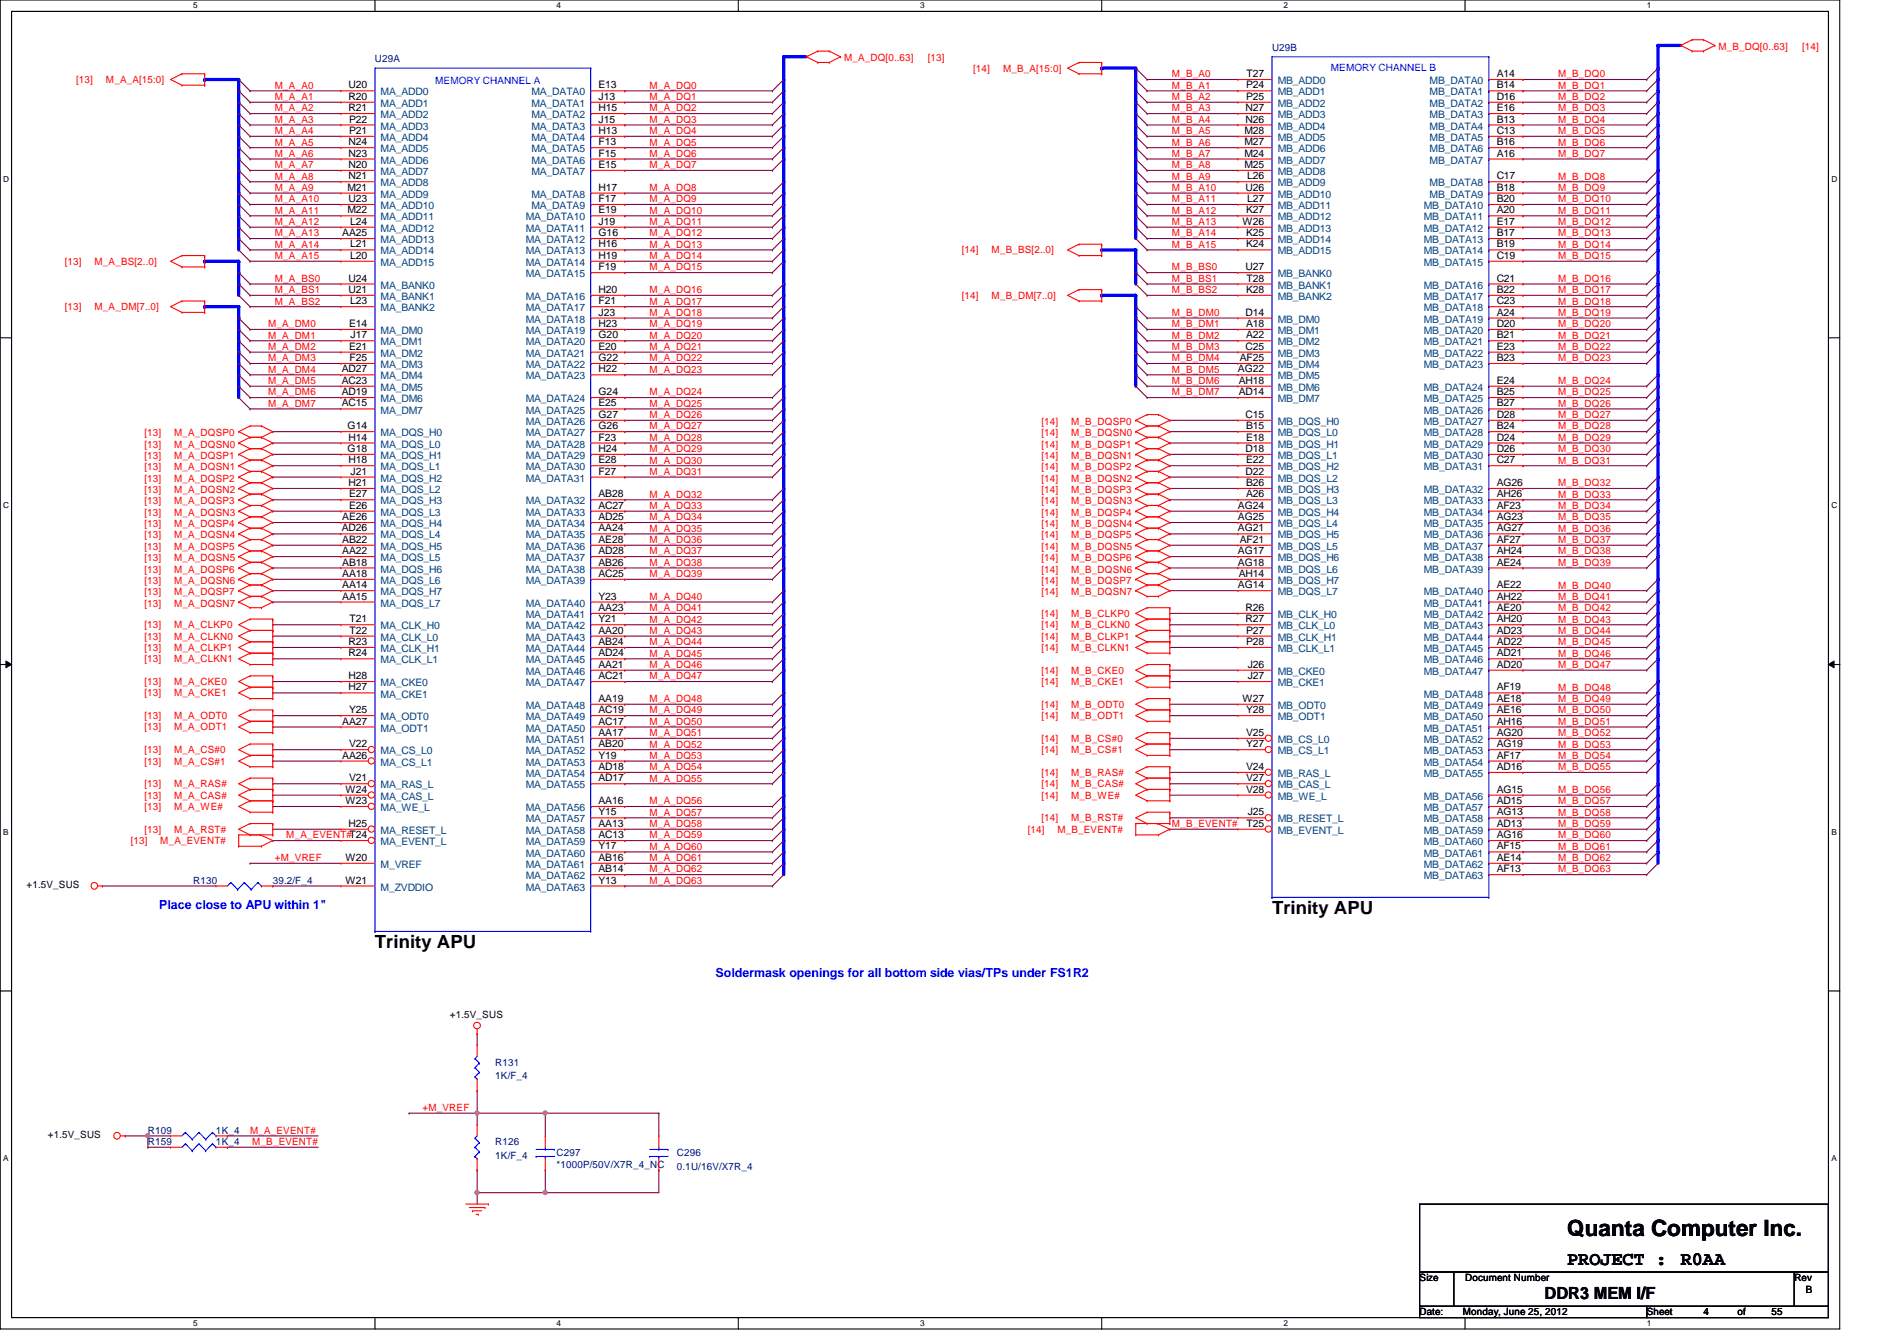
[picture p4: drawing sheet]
<svg xmlns="http://www.w3.org/2000/svg" width="297mm" height="210mm" viewBox="0 0 297 210" stroke-linecap="round" stroke-linejoin="round" font-family="sans-serif">
<defs><g id="words">
<text font-size="3.5" x="245.4" y="193.5">Quanta Computer Inc.</text>
<g font-size="3">
<text x="245.4" y="198.1">PROJECT :</text>
<text x="263.2" y="198.1">R0AA</text>
</g>
<g font-size="2.8">
<text x="199.2" y="143.1">Trinity APU</text>
<text x="58.7" y="148.4">Trinity APU</text>
</g>
<text font-size="2.6" x="241.8" y="203.3">DDR3 MEM I/F</text>
<g font-size="1.9" fill="#00f">
<text x="24.9" y="142.3">Place close to APU within 1&quot;</text>
<text x="112.1" y="153">Soldermask openings for all bottom side vias/TPs under FS1R2</text>
</g>
<g font-size="1.6" fill="#000080">
<text x="58.7" y="9.8">U29A</text>
<text x="199.2" y="8">U29B</text>
<text x="30.3" y="138.3">R130</text>
<text x="42.7" y="138.3">39.2/F_4</text>
<text x="77.6" y="166.8">R131</text>
<text x="77.6" y="168.9">1K/F_4</text>
<text x="23.2" y="179.2">R159</text>
<text x="23.2" y="177.5">R109</text>
<text x="33.8" y="179.2">1K_4</text>
<text x="33.8" y="177.5">1K_4</text>
<text x="77.6" y="179.2">R126</text>
<text x="77.6" y="181.4">1K/F_4</text>
<text x="87.2" y="181">C297</text>
<text x="87.2" y="182.8">*1000P/50V/X7R_4_NC</text>
<text x="106" y="181">C296</text>
<text x="106" y="183.1">0.1U/16V/X7R_4</text>
</g>
<g font-size="1.6" fill="#f00">
<text x="132.2" y="9.6">M_A_DQ[0..63]</text>
<text x="145.3" y="9.6">[13]</text>
<text x="152.4" y="11.2">[14]</text>
<text x="157.1" y="11.2">M_B_A[15:0]</text>
<text x="269.1" y="7.8">M_B_DQ[0..63]</text>
<text x="282.2" y="7.8">[14]</text>
<text x="11.9" y="13">[13]</text>
<text x="16.6" y="13">M_A_A[15:0]</text>
<text x="43" y="17.4">M_A_A2</text>
<text x="43" y="15.7">M_A_A1</text>
<text x="43" y="13.9">M_A_A0</text>
<text x="101.7" y="15.7">M_A_DQ1</text>
<text x="101.7" y="17.4">M_A_DQ2</text>
<text x="101.7" y="13.9">M_A_DQ0</text>
<text x="183.5" y="15.7">M_B_A2</text>
<text x="183.5" y="17.4">M_B_A3</text>
<text x="183.5" y="13.9">M_B_A1</text>
<text x="183.5" y="12.1">M_B_A0</text>
<text x="244" y="13.9">M_B_DQ1</text>
<text x="244" y="17.4">M_B_DQ3</text>
<text x="244" y="15.7">M_B_DQ2</text>
<text x="244" y="12.1">M_B_DQ0</text>
<text x="43" y="19.2">M_A_A3</text>
<text x="43" y="21">M_A_A4</text>
<text x="43" y="22.8">M_A_A5</text>
<text x="101.7" y="19.2">M_A_DQ3</text>
<text x="101.7" y="22.8">M_A_DQ5</text>
<text x="101.7" y="21">M_A_DQ4</text>
<text x="183.5" y="19.2">M_B_A4</text>
<text x="183.5" y="21">M_B_A5</text>
<text x="183.5" y="22.8">M_B_A6</text>
<text x="244" y="21">M_B_DQ5</text>
<text x="244" y="19.2">M_B_DQ4</text>
<text x="244" y="22.8">M_B_DQ6</text>
<text x="43" y="29.9">M_A_A9</text>
<text x="43" y="24.6">M_A_A6</text>
<text x="43" y="26.3">M_A_A7</text>
<text x="43" y="28.1">M_A_A8</text>
<text x="101.7" y="26.3">M_A_DQ7</text>
<text x="101.7" y="24.6">M_A_DQ6</text>
<text x="101.7" y="29.9">M_A_DQ8</text>
<text x="183.5" y="28.1">M_B_A9</text>
<text x="183.5" y="29.9">M_B_A10</text>
<text x="183.5" y="24.6">M_B_A7</text>
<text x="183.5" y="26.3">M_B_A8</text>
<text x="244" y="24.6">M_B_DQ7</text>
<text x="244" y="28.1">M_B_DQ8</text>
<text x="244" y="29.9">M_B_DQ9</text>
<text x="43" y="31.7">M_A_A10</text>
<text x="43" y="33.4">M_A_A11</text>
<text x="43" y="35.2">M_A_A12</text>
<text x="101.7" y="31.7">M_A_DQ9</text>
<text x="101.7" y="33.4">M_A_DQ10</text>
<text x="101.7" y="35.2">M_A_DQ11</text>
<text x="183.5" y="31.7">M_B_A11</text>
<text x="183.5" y="33.4">M_B_A12</text>
<text x="183.5" y="35.2">M_B_A13</text>
<text x="244" y="31.7">M_B_DQ10</text>
<text x="244" y="35.2">M_B_DQ12</text>
<text x="244" y="33.4">M_B_DQ11</text>
<text x="10.2" y="41.4">[13]</text>
<text x="14.8" y="41.4">M_A_BS[2..0]</text>
<text x="43" y="40.6">M_A_A15</text>
<text x="43" y="37">M_A_A13</text>
<text x="43" y="38.8">M_A_A14</text>
<text x="101.7" y="37">M_A_DQ12</text>
<text x="101.7" y="40.6">M_A_DQ14</text>
<text x="101.7" y="38.8">M_A_DQ13</text>
<text x="150.6" y="39.7">[14]</text>
<text x="155.3" y="39.7">M_B_BS[2..0]</text>
<text x="183.5" y="38.8">M_B_A15</text>
<text x="183.5" y="37">M_B_A14</text>
<text x="244" y="38.8">M_B_DQ14</text>
<text x="244" y="37">M_B_DQ13</text>
<text x="244" y="40.6">M_B_DQ15</text>
<text x="43" y="44.1">M_A_BS0</text>
<text x="43" y="47.7">M_A_BS2</text>
<text x="43" y="45.9">M_A_BS1</text>
<text x="101.7" y="45.9">M_A_DQ16</text>
<text x="101.7" y="42.3">M_A_DQ15</text>
<text x="101.7" y="47.7">M_A_DQ17</text>
<text x="150.6" y="46.8">[14]</text>
<text x="155.3" y="46.8">M_B_DM[7..0]</text>
<text x="183.5" y="42.3">M_B_BS0</text>
<text x="183.5" y="45.9">M_B_BS2</text>
<text x="183.5" y="44.1">M_B_BS1</text>
<text x="244" y="45.9">M_B_DQ17</text>
<text x="244" y="44.1">M_B_DQ16</text>
<text x="244" y="47.7">M_B_DQ18</text>
<text x="10.2" y="48.6">[13]</text>
<text x="14.8" y="48.6">M_A_DM[7..0]</text>
<text x="42" y="51.2">M_A_DM0</text>
<text x="42" y="53">M_A_DM1</text>
<text x="101.7" y="51.2">M_A_DQ19</text>
<text x="101.7" y="53">M_A_DQ20</text>
<text x="101.7" y="49.4">M_A_DQ18</text>
<text x="183.5" y="53">M_B_DM2</text>
<text x="183.5" y="49.4">M_B_DM0</text>
<text x="183.5" y="51.2">M_B_DM1</text>
<text x="244" y="49.4">M_B_DQ19</text>
<text x="244" y="53">M_B_DQ21</text>
<text x="244" y="51.2">M_B_DQ20</text>
<text x="42" y="54.8">M_A_DM2</text>
<text x="42" y="56.6">M_A_DM3</text>
<text x="42" y="58.3">M_A_DM4</text>
<text x="101.7" y="54.8">M_A_DQ21</text>
<text x="101.7" y="58.3">M_A_DQ23</text>
<text x="101.7" y="56.6">M_A_DQ22</text>
<text x="183.5" y="54.8">M_B_DM3</text>
<text x="183.5" y="56.6">M_B_DM4</text>
<text x="183.5" y="58.3">M_B_DM5</text>
<text x="244" y="56.6">M_B_DQ23</text>
<text x="244" y="54.8">M_B_DQ22</text>
<text x="42" y="60.1">M_A_DM5</text>
<text x="42" y="61.9">M_A_DM6</text>
<text x="42" y="63.7">M_A_DM7</text>
<text x="101.7" y="61.9">M_A_DQ24</text>
<text x="101.7" y="65.4">M_A_DQ26</text>
<text x="101.7" y="63.7">M_A_DQ25</text>
<text x="183.5" y="60.1">M_B_DM6</text>
<text x="183.5" y="61.9">M_B_DM7</text>
<text x="244" y="60.1">M_B_DQ24</text>
<text x="244" y="63.7">M_B_DQ26</text>
<text x="244" y="61.9">M_B_DQ25</text>
<text x="244" y="65.4">M_B_DQ27</text>
<text x="22.6" y="68.3">[13]</text>
<text x="22.6" y="70.1">[13]</text>
<text x="22.6" y="71.8">[13]</text>
<text x="27.3" y="68.3">M_A_DQSP0</text>
<text x="27.3" y="70.1">M_A_DQSN0</text>
<text x="27.3" y="71.8">M_A_DQSP1</text>
<text x="101.7" y="67.2">M_A_DQ27</text>
<text x="101.7" y="70.8">M_A_DQ29</text>
<text x="101.7" y="69">M_A_DQ28</text>
<text x="163.1" y="66.5">[14]</text>
<text x="163.1" y="68.3">[14]</text>
<text x="163.1" y="70.1">[14]</text>
<text x="163.1" y="71.8">[14]</text>
<text x="167.7" y="66.5">M_B_DQSP0</text>
<text x="167.7" y="68.3">M_B_DQSN0</text>
<text x="167.7" y="70.1">M_B_DQSP1</text>
<text x="167.7" y="71.8">M_B_DQSN1</text>
<text x="244" y="67.2">M_B_DQ28</text>
<text x="244" y="70.8">M_B_DQ30</text>
<text x="244" y="69">M_B_DQ29</text>
<text x="22.6" y="73.6">[13]</text>
<text x="22.6" y="75.4">[13]</text>
<text x="22.6" y="77.2">[13]</text>
<text x="27.3" y="73.6">M_A_DQSN1</text>
<text x="27.3" y="75.4">M_A_DQSP2</text>
<text x="27.3" y="77.2">M_A_DQSN2</text>
<text x="101.7" y="74.3">M_A_DQ31</text>
<text x="101.7" y="77.9">M_A_DQ32</text>
<text x="101.7" y="72.6">M_A_DQ30</text>
<text x="163.1" y="73.6">[14]</text>
<text x="163.1" y="75.4">[14]</text>
<text x="163.1" y="77.2">[14]</text>
<text x="167.7" y="73.6">M_B_DQSP2</text>
<text x="167.7" y="75.4">M_B_DQSN2</text>
<text x="167.7" y="77.2">M_B_DQSP3</text>
<text x="244" y="72.6">M_B_DQ31</text>
<text x="244" y="77.9">M_B_DQ33</text>
<text x="244" y="76.1">M_B_DQ32</text>
<text x="22.6" y="79">[13]</text>
<text x="22.6" y="80.7">[13]</text>
<text x="22.6" y="82.5">[13]</text>
<text x="27.3" y="79">M_A_DQSP3</text>
<text x="27.3" y="80.7">M_A_DQSN3</text>
<text x="27.3" y="82.5">M_A_DQSP4</text>
<text x="101.7" y="79.7">M_A_DQ33</text>
<text x="101.7" y="83.2">M_A_DQ35</text>
<text x="101.7" y="81.4">M_A_DQ34</text>
<text x="163.1" y="79">[14]</text>
<text x="163.1" y="80.7">[14]</text>
<text x="163.1" y="82.5">[14]</text>
<text x="167.7" y="79">M_B_DQSN3</text>
<text x="167.7" y="80.7">M_B_DQSP4</text>
<text x="167.7" y="82.5">M_B_DQSN4</text>
<text x="244" y="83.2">M_B_DQ36</text>
<text x="244" y="81.4">M_B_DQ35</text>
<text x="244" y="79.7">M_B_DQ34</text>
<text x="22.6" y="89.6">[13]</text>
<text x="22.6" y="84.3">[13]</text>
<text x="22.6" y="86.1">[13]</text>
<text x="22.6" y="87.8">[13]</text>
<text x="27.3" y="89.6">M_A_DQSP6</text>
<text x="27.3" y="84.3">M_A_DQSN4</text>
<text x="27.3" y="86.1">M_A_DQSP5</text>
<text x="27.3" y="87.8">M_A_DQSN5</text>
<text x="101.7" y="85">M_A_DQ36</text>
<text x="101.7" y="86.8">M_A_DQ37</text>
<text x="101.7" y="88.6">M_A_DQ38</text>
<text x="163.1" y="87.8">[14]</text>
<text x="163.1" y="89.6">[14]</text>
<text x="163.1" y="84.3">[14]</text>
<text x="163.1" y="86.1">[14]</text>
<text x="167.7" y="87.8">M_B_DQSP6</text>
<text x="167.7" y="89.6">M_B_DQSN6</text>
<text x="167.7" y="84.3">M_B_DQSP5</text>
<text x="167.7" y="86.1">M_B_DQSN5</text>
<text x="244" y="85">M_B_DQ37</text>
<text x="244" y="88.6">M_B_DQ39</text>
<text x="244" y="86.8">M_B_DQ38</text>
<text x="22.6" y="91.4">[13]</text>
<text x="22.6" y="93.2">[13]</text>
<text x="22.6" y="95">[13]</text>
<text x="27.3" y="91.4">M_A_DQSN6</text>
<text x="27.3" y="93.2">M_A_DQSP7</text>
<text x="27.3" y="95">M_A_DQSN7</text>
<text x="101.7" y="90.3">M_A_DQ39</text>
<text x="101.7" y="93.9">M_A_DQ40</text>
<text x="101.7" y="95.7">M_A_DQ41</text>
<text x="163.1" y="91.4">[14]</text>
<text x="163.1" y="93.2">[14]</text>
<text x="167.7" y="91.4">M_B_DQSP7</text>
<text x="167.7" y="93.2">M_B_DQSN7</text>
<text x="244" y="92.1">M_B_DQ40</text>
<text x="244" y="95.7">M_B_DQ42</text>
<text x="244" y="93.9">M_B_DQ41</text>
<text x="22.6" y="100.1">[13]</text>
<text x="22.6" y="101.9">[13]</text>
<text x="22.6" y="98.3">[13]</text>
<text x="27.3" y="100.1">M_A_CLKN0</text>
<text x="27.3" y="101.9">M_A_CLKP1</text>
<text x="27.3" y="98.3">M_A_CLKP0</text>
<text x="101.7" y="97.5">M_A_DQ42</text>
<text x="101.7" y="101">M_A_DQ44</text>
<text x="101.7" y="99.2">M_A_DQ43</text>
<text x="163.1" y="98.3">[14]</text>
<text x="163.1" y="100.1">[14]</text>
<text x="163.1" y="101.9">[14]</text>
<text x="163.1" y="96.6">[14]</text>
<text x="167.7" y="98.3">M_B_CLKN0</text>
<text x="167.7" y="100.1">M_B_CLKP1</text>
<text x="167.7" y="101.9">M_B_CLKN1</text>
<text x="167.7" y="96.6">M_B_CLKP0</text>
<text x="244" y="99.2">M_B_DQ44</text>
<text x="244" y="101">M_B_DQ45</text>
<text x="244" y="97.5">M_B_DQ43</text>
<text x="22.6" y="103.7">[13]</text>
<text x="22.6" y="107.2">[13]</text>
<text x="27.3" y="103.7">M_A_CLKN1</text>
<text x="27.3" y="107.2">M_A_CKE0</text>
<text x="101.7" y="104.6">M_A_DQ46</text>
<text x="101.7" y="102.8">M_A_DQ45</text>
<text x="101.7" y="106.3">M_A_DQ47</text>
<text x="163.1" y="105.5">[14]</text>
<text x="163.1" y="107.2">[14]</text>
<text x="167.7" y="105.5">M_B_CKE0</text>
<text x="167.7" y="107.2">M_B_CKE1</text>
<text x="244" y="102.8">M_B_DQ46</text>
<text x="244" y="104.6">M_B_DQ47</text>
<text x="22.6" y="109">[13]</text>
<text x="22.6" y="112.6">[13]</text>
<text x="27.3" y="109">M_A_CKE1</text>
<text x="27.3" y="112.6">M_A_ODT0</text>
<text x="101.7" y="111.7">M_A_DQ49</text>
<text x="101.7" y="109.9">M_A_DQ48</text>
<text x="101.7" y="113.5">M_A_DQ50</text>
<text x="163.1" y="110.8">[14]</text>
<text x="163.1" y="112.6">[14]</text>
<text x="167.7" y="110.8">M_B_ODT0</text>
<text x="167.7" y="112.6">M_B_ODT1</text>
<text x="244" y="109.9">M_B_DQ49</text>
<text x="244" y="108.1">M_B_DQ48</text>
<text x="244" y="113.5">M_B_DQ51</text>
<text x="244" y="111.7">M_B_DQ50</text>
<text x="22.6" y="117.9">[13]</text>
<text x="22.6" y="119.7">[13]</text>
<text x="22.6" y="114.3">[13]</text>
<text x="27.3" y="117.9">M_A_CS#0</text>
<text x="27.3" y="119.7">M_A_CS#1</text>
<text x="27.3" y="114.3">M_A_ODT1</text>
<text x="101.7" y="115.2">M_A_DQ51</text>
<text x="101.7" y="118.8">M_A_DQ53</text>
<text x="101.7" y="117">M_A_DQ52</text>
<text x="163.1" y="116.1">[14]</text>
<text x="163.1" y="117.9">[14]</text>
<text x="167.7" y="116.1">M_B_CS#0</text>
<text x="167.7" y="117.9">M_B_CS#1</text>
<text x="244" y="117">M_B_DQ53</text>
<text x="244" y="115.2">M_B_DQ52</text>
<text x="244" y="118.8">M_B_DQ54</text>
<text x="22.6" y="123.2">[13]</text>
<text x="22.6" y="125">[13]</text>
<text x="27.3" y="123.2">M_A_RAS#</text>
<text x="27.3" y="125">M_A_CAS#</text>
<text x="101.7" y="122.3">M_A_DQ55</text>
<text x="101.7" y="120.6">M_A_DQ54</text>
<text x="101.7" y="125.9">M_A_DQ56</text>
<text x="163.1" y="121.5">[14]</text>
<text x="163.1" y="123.2">[14]</text>
<text x="163.1" y="125">[14]</text>
<text x="167.7" y="121.5">M_B_RAS#</text>
<text x="167.7" y="123.2">M_B_CAS#</text>
<text x="167.7" y="125">M_B_WE#</text>
<text x="244" y="120.6">M_B_DQ55</text>
<text x="244" y="125.9">M_B_DQ57</text>
<text x="244" y="124.1">M_B_DQ56</text>
<text x="22.6" y="126.8">[13]</text>
<text x="22.6" y="130.3">[13]</text>
<text x="27.3" y="126.8">M_A_WE#</text>
<text x="27.3" y="130.3">M_A_RST#</text>
<text x="44.8" y="131.2">M_A_EVENT#T24</text>
<text x="101.7" y="127.7">M_A_DQ57</text>
<text x="101.7" y="131.2">M_A_DQ59</text>
<text x="101.7" y="129.5">M_A_DQ58</text>
<text x="160.9" y="130.3">[14]</text>
<text x="163.1" y="128.6">[14]</text>
<text x="165.6" y="130.3">M_B_EVENT#</text>
<text x="167.7" y="128.6">M_B_RST#</text>
<text x="183.5" y="129.5">M_B_EVENT#</text>
<text x="244" y="129.5">M_B_DQ59</text>
<text x="244" y="127.7">M_B_DQ58</text>
<text x="244" y="131.2">M_B_DQ60</text>
<text x="20.5" y="132.1">[13]</text>
<text x="25.1" y="132.1">M_A_EVENT#</text>
<text x="43" y="134.8">+M_VREF</text>
<text x="101.7" y="134.8">M_A_DQ61</text>
<text x="101.7" y="133">M_A_DQ60</text>
<text x="101.7" y="136.6">M_A_DQ62</text>
<text x="244" y="133">M_B_DQ61</text>
<text x="244" y="136.6">M_B_DQ63</text>
<text x="244" y="134.8">M_B_DQ62</text>
<text x="101.7" y="138.3">M_A_DQ63</text>
<text x="66.2" y="173.9">+M_VREF</text>
<text x="39.2" y="177.5">M_A_EVENT#</text>
<text x="39.5" y="179.2">M_B_EVENT#</text>
</g>
<g font-size="1.6" fill="#00f">
<text x="208.4" y="11">MEMORY CHANNEL B</text>
<text x="68.2" y="13.2">MEMORY CHANNEL A</text>
</g>
<g font-size="1.6">
<text x="54.6" y="17.4">R21</text>
<text x="54.6" y="13.8">U20</text>
<text x="54.6" y="15.6">R20</text>
<text x="93.7" y="17.4">H15</text>
<text x="93.7" y="15.6">J13</text>
<text x="93.7" y="13.8">E13</text>
<text x="195" y="17.4">N27</text>
<text x="195.1" y="15.6">P25</text>
<text x="195.1" y="13.8">P24</text>
<text x="195.2" y="12.1">T27</text>
<text x="234.4" y="17.4">E16</text>
<text x="234.4" y="15.6">D16</text>
<text x="234.4" y="13.8">B14</text>
<text x="234.4" y="12.1">A14</text>
<text x="54.6" y="22.7">N24</text>
<text x="54.6" y="21">P21</text>
<text x="54.6" y="19.2">P22</text>
<text x="93.7" y="22.7">F13</text>
<text x="93.7" y="21">H13</text>
<text x="93.7" y="19.2">J15</text>
<text x="194.9" y="22.7">M27</text>
<text x="194.9" y="21">M28</text>
<text x="195" y="19.2">N26</text>
<text x="234.4" y="22.7">B16</text>
<text x="234.4" y="21">C13</text>
<text x="234.4" y="19.2">B13</text>
<text x="54.4" y="29.8">M21</text>
<text x="54.6" y="28.1">N21</text>
<text x="54.6" y="26.3">N20</text>
<text x="54.6" y="24.5">N23</text>
<text x="93.7" y="29.8">H17</text>
<text x="93.7" y="26.3">E15</text>
<text x="93.7" y="24.5">F15</text>
<text x="194.9" y="26.3">M25</text>
<text x="194.9" y="24.5">M24</text>
<text x="195" y="29.8">U26</text>
<text x="195.3" y="28.1">L26</text>
<text x="234.4" y="29.8">B18</text>
<text x="234.4" y="28.1">C17</text>
<text x="234.4" y="24.5">A16</text>
<text x="54.4" y="33.4">M22</text>
<text x="54.6" y="31.6">U23</text>
<text x="54.8" y="35.2">L24</text>
<text x="93.7" y="35.2">J19</text>
<text x="93.7" y="33.4">E19</text>
<text x="93.7" y="31.6">F17</text>
<text x="194.6" y="35.2">W26</text>
<text x="195.1" y="33.4">K27</text>
<text x="195.3" y="31.6">L27</text>
<text x="234.4" y="35.2">E17</text>
<text x="234.4" y="33.4">A20</text>
<text x="234.4" y="31.6">B20</text>
<text x="53.6" y="37">AA25</text>
<text x="54.8" y="40.5">L20</text>
<text x="54.8" y="38.7">L21</text>
<text x="93.7" y="40.5">H19</text>
<text x="93.7" y="38.7">H16</text>
<text x="93.7" y="37">G16</text>
<text x="195.1" y="38.7">K24</text>
<text x="195.1" y="37">K25</text>
<text x="234.4" y="40.5">C19</text>
<text x="234.4" y="38.7">B19</text>
<text x="234.4" y="37">B17</text>
<text x="54.6" y="45.8">U21</text>
<text x="54.6" y="44.1">U24</text>
<text x="54.8" y="47.6">L23</text>
<text x="93.7" y="47.6">F21</text>
<text x="93.7" y="45.8">H20</text>
<text x="93.7" y="42.3">F19</text>
<text x="195" y="42.3">U27</text>
<text x="195.1" y="45.8">K28</text>
<text x="195.2" y="44.1">T28</text>
<text x="234.4" y="47.6">C23</text>
<text x="234.4" y="45.8">B22</text>
<text x="234.4" y="44.1">C21</text>
<text x="54.6" y="51.2">E14</text>
<text x="54.9" y="53">J17</text>
<text x="93.7" y="53">G20</text>
<text x="93.7" y="51.2">H23</text>
<text x="93.7" y="49.4">J23</text>
<text x="195" y="49.4">D14</text>
<text x="195.1" y="53">A22</text>
<text x="195.1" y="51.2">A18</text>
<text x="234.4" y="53">B21</text>
<text x="234.4" y="51.2">D20</text>
<text x="234.4" y="49.4">A24</text>
<text x="53.5" y="58.3">AD27</text>
<text x="54.6" y="54.7">E21</text>
<text x="54.7" y="56.5">F25</text>
<text x="93.7" y="58.3">H22</text>
<text x="93.7" y="56.5">G22</text>
<text x="93.7" y="54.7">E20</text>
<text x="193.8" y="58.3">AG22</text>
<text x="194.1" y="56.5">AF25</text>
<text x="195" y="54.7">C25</text>
<text x="234.4" y="56.5">B23</text>
<text x="234.4" y="54.7">E23</text>
<text x="53.5" y="63.6">AC15</text>
<text x="53.5" y="61.8">AD19</text>
<text x="53.5" y="60.1">AC23</text>
<text x="93.7" y="65.4">G27</text>
<text x="93.7" y="63.6">E25</text>
<text x="93.7" y="61.8">G24</text>
<text x="194" y="61.8">AD14</text>
<text x="194" y="60.1">AH18</text>
<text x="195" y="65.4">C15</text>
<text x="234.4" y="65.4">D28</text>
<text x="234.4" y="63.6">B27</text>
<text x="234.4" y="61.8">B25</text>
<text x="234.4" y="60.1">E24</text>
<text x="54.4" y="70.7">G18</text>
<text x="54.4" y="67.2">G14</text>
<text x="54.6" y="69">H14</text>
<text x="93.7" y="70.7">H24</text>
<text x="93.7" y="69">F23</text>
<text x="93.7" y="67.2">G26</text>
<text x="195" y="70.7">D18</text>
<text x="195.1" y="69">E18</text>
<text x="195.1" y="67.2">B15</text>
<text x="234.4" y="70.7">D26</text>
<text x="234.4" y="69">D24</text>
<text x="234.4" y="67.2">B24</text>
<text x="54.6" y="76.1">H21</text>
<text x="54.6" y="72.5">H18</text>
<text x="54.6" y="77.9">E27</text>
<text x="54.9" y="74.3">J21</text>
<text x="93.7" y="77.9">AB28</text>
<text x="93.7" y="74.3">F27</text>
<text x="93.7" y="72.5">E28</text>
<text x="195" y="74.3">D22</text>
<text x="195.1" y="77.9">A26</text>
<text x="195.1" y="76.1">B26</text>
<text x="195.1" y="72.5">E22</text>
<text x="234.4" y="77.9">AH26</text>
<text x="234.4" y="76.1">AG26</text>
<text x="234.4" y="72.5">C27</text>
<text x="53.5" y="83.2">AD26</text>
<text x="53.6" y="81.4">AE26</text>
<text x="54.6" y="79.6">E26</text>
<text x="93.7" y="83.2">AA24</text>
<text x="93.7" y="81.4">AD25</text>
<text x="93.7" y="79.6">AC27</text>
<text x="193.8" y="83.2">AG21</text>
<text x="193.8" y="81.4">AG25</text>
<text x="193.8" y="79.6">AG24</text>
<text x="234.4" y="83.2">AG27</text>
<text x="234.4" y="81.4">AG23</text>
<text x="234.4" y="79.6">AF23</text>
<text x="53.6" y="88.5">AB18</text>
<text x="53.6" y="86.7">AA22</text>
<text x="53.6" y="85">AB22</text>
<text x="93.7" y="88.5">AB26</text>
<text x="93.7" y="86.7">AD28</text>
<text x="93.7" y="85">AE28</text>
<text x="193.8" y="88.5">AG18</text>
<text x="193.8" y="86.7">AG17</text>
<text x="194.1" y="85">AF21</text>
<text x="234.4" y="88.5">AE24</text>
<text x="234.4" y="86.7">AH24</text>
<text x="234.4" y="85">AF27</text>
<text x="53.6" y="93.9">AA15</text>
<text x="53.6" y="92.1">AA14</text>
<text x="53.6" y="90.3">AA18</text>
<text x="93.7" y="95.6">AA23</text>
<text x="93.7" y="93.9">Y23</text>
<text x="93.7" y="90.3">AC25</text>
<text x="193.8" y="92.1">AG14</text>
<text x="194" y="90.3">AH14</text>
<text x="195" y="95.6">R26</text>
<text x="234.4" y="95.6">AE20</text>
<text x="234.4" y="93.9">AH22</text>
<text x="234.4" y="92.1">AE22</text>
<text x="54.6" y="101">R23</text>
<text x="54.7" y="99.2">T22</text>
<text x="54.7" y="97.4">T21</text>
<text x="93.7" y="101">AB24</text>
<text x="93.7" y="99.2">AA20</text>
<text x="93.7" y="97.4">Y21</text>
<text x="195" y="97.4">R27</text>
<text x="195.1" y="101">P28</text>
<text x="195.1" y="99.2">P27</text>
<text x="234.4" y="101">AD22</text>
<text x="234.4" y="99.2">AD23</text>
<text x="234.4" y="97.4">AH20</text>
<text x="54.6" y="106.3">H28</text>
<text x="54.6" y="102.7">R24</text>
<text x="93.7" y="106.3">AC21</text>
<text x="93.7" y="104.5">AA21</text>
<text x="93.7" y="102.7">AD24</text>
<text x="195.4" y="106.3">J27</text>
<text x="195.4" y="104.5">J26</text>
<text x="234.4" y="104.5">AD20</text>
<text x="234.4" y="102.7">AD21</text>
<text x="53.6" y="113.4">AA27</text>
<text x="54.6" y="108.1">H27</text>
<text x="54.6" y="111.6">Y25</text>
<text x="93.7" y="113.4">AC17</text>
<text x="93.7" y="111.6">AC19</text>
<text x="93.7" y="109.9">AA19</text>
<text x="194.6" y="109.9">W27</text>
<text x="195.1" y="111.6">Y28</text>
<text x="234.4" y="113.4">AH16</text>
<text x="234.4" y="111.6">AE16</text>
<text x="234.4" y="109.9">AE18</text>
<text x="234.4" y="108.1">AF19</text>
<text x="53.6" y="118.7">AA26</text>
<text x="54.6" y="117">V22</text>
<text x="93.7" y="118.7">Y19</text>
<text x="93.7" y="117">AB20</text>
<text x="93.7" y="115.2">AA17</text>
<text x="195.1" y="117">Y27</text>
<text x="195.1" y="115.2">V25</text>
<text x="234.4" y="118.7">AF17</text>
<text x="234.4" y="117">AG19</text>
<text x="234.4" y="115.2">AG20</text>
<text x="54.1" y="125.9">W23</text>
<text x="54.1" y="124.1">W24</text>
<text x="54.6" y="122.3">V21</text>
<text x="93.7" y="125.9">AA16</text>
<text x="93.7" y="122.3">AD17</text>
<text x="93.7" y="120.5">AD18</text>
<text x="195.1" y="124.1">V28</text>
<text x="195.1" y="122.3">V27</text>
<text x="195.1" y="120.5">V24</text>
<text x="234.4" y="125.9">AD15</text>
<text x="234.4" y="124.1">AG15</text>
<text x="234.4" y="120.5">AD16</text>
<text x="54.6" y="129.4">H25</text>
<text x="93.7" y="131.2">AC13</text>
<text x="93.7" y="129.4">AA13</text>
<text x="93.7" y="127.6">Y15</text>
<text x="195.2" y="129.4">T25</text>
<text x="195.4" y="127.6">J25</text>
<text x="234.4" y="131.2">AG16</text>
<text x="234.4" y="129.4">AD13</text>
<text x="234.4" y="127.6">AG13</text>
<text x="54.1" y="134.7">W20</text>
<text x="93.7" y="136.5">AB14</text>
<text x="93.7" y="134.7">AB16</text>
<text x="93.7" y="133">Y17</text>
<text x="234.4" y="136.5">AF13</text>
<text x="234.4" y="134.7">AE14</text>
<text x="234.4" y="133">AF15</text>
<text x="4.1" y="139.1">+1.5V_SUS</text>
<text x="54.1" y="138.3">W21</text>
<text x="93.7" y="138.3">Y13</text>
<text x="70.4" y="159.3">+1.5V_SUS</text>
<text x="7.5" y="178.2">+1.5V_SUS</text>
<text x="222.3" y="200.6">Size</text>
<text x="229.4" y="200.6">Document Number</text>
<text x="281" y="200.6">Rev</text>
<text x="282.7" y="202.4">B</text>
<text x="222.3" y="205.9">Date:</text>
<text x="229.1" y="205.9">Monday, June 25, 2012</text>
<text x="257.8" y="205.9">Sheet</text>
<text x="266.7" y="205.9">4</text>
<text x="272.1" y="205.9">of</text>
<text x="277.4" y="205.9">55</text>
</g>
<g font-size="1.6" fill="#004080">
<text x="59.6" y="14.9">MA_ADD0</text>
<text x="59.6" y="16.7">MA_ADD1</text>
<text x="83.2" y="16.7">MA_DATA1</text>
<text x="83.2" y="14.9">MA_DATA0</text>
<text x="200.1" y="16.7">MB_ADD2</text>
<text x="200.1" y="14.9">MB_ADD1</text>
<text x="200.1" y="13.2">MB_ADD0</text>
<text x="223.9" y="16.7">MB_DATA2</text>
<text x="223.9" y="14.9">MB_DATA1</text>
<text x="223.9" y="13.2">MB_DATA0</text>
<text x="59.6" y="23.8">MA_ADD5</text>
<text x="59.6" y="22.1">MA_ADD4</text>
<text x="59.6" y="20.3">MA_ADD3</text>
<text x="59.6" y="18.5">MA_ADD2</text>
<text x="83.2" y="23.8">MA_DATA5</text>
<text x="83.2" y="22.1">MA_DATA4</text>
<text x="83.2" y="20.3">MA_DATA3</text>
<text x="83.2" y="18.5">MA_DATA2</text>
<text x="200.1" y="23.8">MB_ADD6</text>
<text x="200.1" y="22.1">MB_ADD5</text>
<text x="200.1" y="20.3">MB_ADD4</text>
<text x="200.1" y="18.5">MB_ADD3</text>
<text x="223.9" y="23.8">MB_DATA6</text>
<text x="223.9" y="22.1">MB_DATA5</text>
<text x="223.9" y="20.3">MB_DATA4</text>
<text x="223.9" y="18.5">MB_DATA3</text>
<text x="59.6" y="29.2">MA_ADD8</text>
<text x="59.6" y="27.4">MA_ADD7</text>
<text x="59.6" y="25.6">MA_ADD6</text>
<text x="83.2" y="27.4">MA_DATA7</text>
<text x="83.2" y="25.6">MA_DATA6</text>
<text x="200.1" y="29.2">MB_ADD9</text>
<text x="200.1" y="27.4">MB_ADD8</text>
<text x="200.1" y="25.6">MB_ADD7</text>
<text x="223.9" y="29.2">MB_DATA8</text>
<text x="223.9" y="25.6">MB_DATA7</text>
<text x="59.6" y="34.5">MA_ADD11</text>
<text x="59.6" y="32.7">MA_ADD10</text>
<text x="59.6" y="30.9">MA_ADD9</text>
<text x="82.3" y="34.5">MA_DATA10</text>
<text x="83.2" y="32.7">MA_DATA9</text>
<text x="83.2" y="30.9">MA_DATA8</text>
<text x="200.1" y="34.5">MB_ADD12</text>
<text x="200.1" y="32.7">MB_ADD11</text>
<text x="200.1" y="30.9">MB_ADD10</text>
<text x="223" y="34.5">MB_DATA11</text>
<text x="223" y="32.7">MB_DATA10</text>
<text x="223.9" y="30.9">MB_DATA9</text>
<text x="59.6" y="41.6">MA_ADD15</text>
<text x="59.6" y="39.8">MA_ADD14</text>
<text x="59.6" y="38.1">MA_ADD13</text>
<text x="59.6" y="36.3">MA_ADD12</text>
<text x="82.3" y="41.6">MA_DATA14</text>
<text x="82.3" y="39.8">MA_DATA13</text>
<text x="82.3" y="38.1">MA_DATA12</text>
<text x="82.3" y="36.3">MA_DATA11</text>
<text x="200.1" y="39.8">MB_ADD15</text>
<text x="200.1" y="38.1">MB_ADD14</text>
<text x="200.1" y="36.3">MB_ADD13</text>
<text x="223" y="41.6">MB_DATA15</text>
<text x="223" y="39.8">MB_DATA14</text>
<text x="223" y="38.1">MB_DATA13</text>
<text x="223" y="36.3">MB_DATA12</text>
<text x="59.6" y="46.9">MA_BANK1</text>
<text x="59.6" y="45.2">MA_BANK0</text>
<text x="82.3" y="46.9">MA_DATA16</text>
<text x="82.3" y="43.4">MA_DATA15</text>
<text x="200.1" y="46.9">MB_BANK2</text>
<text x="200.1" y="45.2">MB_BANK1</text>
<text x="200.1" y="43.4">MB_BANK0</text>
<text x="223" y="46.9">MB_DATA17</text>
<text x="223" y="45.2">MB_DATA16</text>
<text x="59.6" y="52.3">MA_DM0</text>
<text x="59.6" y="48.7">MA_BANK2</text>
<text x="82.3" y="52.3">MA_DATA19</text>
<text x="82.3" y="50.5">MA_DATA18</text>
<text x="82.3" y="48.7">MA_DATA17</text>
<text x="200.1" y="52.3">MB_DM1</text>
<text x="200.1" y="50.5">MB_DM0</text>
<text x="223" y="52.3">MB_DATA20</text>
<text x="223" y="50.5">MB_DATA19</text>
<text x="223" y="48.7">MB_DATA18</text>
<text x="59.6" y="59.4">MA_DM4</text>
<text x="59.6" y="57.6">MA_DM3</text>
<text x="59.6" y="55.8">MA_DM2</text>
<text x="59.6" y="54.1">MA_DM1</text>
<text x="82.3" y="59.4">MA_DATA23</text>
<text x="82.3" y="57.6">MA_DATA22</text>
<text x="82.3" y="55.8">MA_DATA21</text>
<text x="82.3" y="54.1">MA_DATA20</text>
<text x="200.1" y="59.4">MB_DM5</text>
<text x="200.1" y="57.6">MB_DM4</text>
<text x="200.1" y="55.8">MB_DM3</text>
<text x="200.1" y="54.1">MB_DM2</text>
<text x="223" y="57.6">MB_DATA23</text>
<text x="223" y="55.8">MB_DATA22</text>
<text x="223" y="54.1">MB_DATA21</text>
<text x="59.6" y="64.7">MA_DM7</text>
<text x="59.6" y="62.9">MA_DM6</text>
<text x="59.6" y="61.2">MA_DM5</text>
<text x="82.3" y="64.7">MA_DATA25</text>
<text x="82.3" y="62.9">MA_DATA24</text>
<text x="200.1" y="62.9">MB_DM7</text>
<text x="200.1" y="61.2">MB_DM6</text>
<text x="223" y="64.7">MB_DATA26</text>
<text x="223" y="62.9">MB_DATA25</text>
<text x="223" y="61.2">MB_DATA24</text>
<text x="59.6" y="71.8">MA_DQS_H1</text>
<text x="59.6" y="70.1">MA_DQS_L0</text>
<text x="59.6" y="68.3">MA_DQS_H0</text>
<text x="82.3" y="71.8">MA_DATA29</text>
<text x="82.3" y="70.1">MA_DATA28</text>
<text x="82.3" y="68.3">MA_DATA27</text>
<text x="82.3" y="66.5">MA_DATA26</text>
<text x="200.1" y="71.8">MB_DQS_L1</text>
<text x="200.1" y="70.1">MB_DQS_H1</text>
<text x="200.1" y="68.3">MB_DQS_L0</text>
<text x="200.1" y="66.5">MB_DQS_H0</text>
<text x="223" y="71.8">MB_DATA30</text>
<text x="223" y="70.1">MB_DATA29</text>
<text x="223" y="68.3">MB_DATA28</text>
<text x="223" y="66.5">MB_DATA27</text>
<text x="59.6" y="77.2">MA_DQS_L2</text>
<text x="59.6" y="75.4">MA_DQS_H2</text>
<text x="59.6" y="73.6">MA_DQS_L1</text>
<text x="82.3" y="75.4">MA_DATA31</text>
<text x="82.3" y="73.6">MA_DATA30</text>
<text x="200.1" y="77.2">MB_DQS_H3</text>
<text x="200.1" y="75.4">MB_DQS_L2</text>
<text x="200.1" y="73.6">MB_DQS_H2</text>
<text x="223" y="77.2">MB_DATA32</text>
<text x="223" y="73.6">MB_DATA31</text>
<text x="59.6" y="82.5">MA_DQS_H4</text>
<text x="59.6" y="80.7">MA_DQS_L3</text>
<text x="59.6" y="79">MA_DQS_H3</text>
<text x="82.3" y="82.5">MA_DATA34</text>
<text x="82.3" y="80.7">MA_DATA33</text>
<text x="82.3" y="79">MA_DATA32</text>
<text x="200.1" y="82.5">MB_DQS_L4</text>
<text x="200.1" y="80.7">MB_DQS_H4</text>
<text x="200.1" y="79">MB_DQS_L3</text>
<text x="223" y="82.5">MB_DATA35</text>
<text x="223" y="80.7">MB_DATA34</text>
<text x="223" y="79">MB_DATA33</text>
<text x="59.6" y="89.6">MA_DQS_H6</text>
<text x="59.6" y="87.8">MA_DQS_L5</text>
<text x="59.6" y="86.1">MA_DQS_H5</text>
<text x="59.6" y="84.3">MA_DQS_L4</text>
<text x="82.3" y="89.6">MA_DATA38</text>
<text x="82.3" y="87.8">MA_DATA37</text>
<text x="82.3" y="86.1">MA_DATA36</text>
<text x="82.3" y="84.3">MA_DATA35</text>
<text x="200.1" y="89.6">MB_DQS_L6</text>
<text x="200.1" y="87.8">MB_DQS_H6</text>
<text x="200.1" y="86.1">MB_DQS_L5</text>
<text x="200.1" y="84.3">MB_DQS_H5</text>
<text x="223" y="89.6">MB_DATA39</text>
<text x="223" y="87.8">MB_DATA38</text>
<text x="223" y="86.1">MB_DATA37</text>
<text x="223" y="84.3">MB_DATA36</text>
<text x="59.6" y="95">MA_DQS_L7</text>
<text x="59.6" y="93.2">MA_DQS_H7</text>
<text x="59.6" y="91.4">MA_DQS_L6</text>
<text x="82.3" y="95">MA_DATA40</text>
<text x="82.3" y="91.4">MA_DATA39</text>
<text x="200.1" y="93.2">MB_DQS_L7</text>
<text x="200.1" y="91.4">MB_DQS_H7</text>
<text x="223" y="95">MB_DATA41</text>
<text x="223" y="93.2">MB_DATA40</text>
<text x="59.6" y="100.3">MA_CLK_L0</text>
<text x="59.6" y="98.5">MA_CLK_H0</text>
<text x="82.3" y="100.3">MA_DATA43</text>
<text x="82.3" y="98.5">MA_DATA42</text>
<text x="82.3" y="96.7">MA_DATA41</text>
<text x="200.1" y="100.3">MB_CLK_H1</text>
<text x="200.1" y="98.5">MB_CLK_L0</text>
<text x="200.1" y="96.7">MB_CLK_H0</text>
<text x="223" y="100.3">MB_DATA44</text>
<text x="223" y="98.5">MB_DATA43</text>
<text x="223" y="96.7">MB_DATA42</text>
<text x="59.6" y="107.4">MA_CKE0</text>
<text x="59.6" y="103.8">MA_CLK_L1</text>
<text x="59.6" y="102.1">MA_CLK_H1</text>
<text x="82.3" y="107.4">MA_DATA47</text>
<text x="82.3" y="105.6">MA_DATA46</text>
<text x="82.3" y="103.8">MA_DATA45</text>
<text x="82.3" y="102.1">MA_DATA44</text>
<text x="200.1" y="107.4">MB_CKE1</text>
<text x="200.1" y="105.6">MB_CKE0</text>
<text x="200.1" y="102.1">MB_CLK_L1</text>
<text x="223" y="105.6">MB_DATA47</text>
<text x="223" y="103.8">MB_DATA46</text>
<text x="223" y="102.1">MB_DATA45</text>
<text x="59.6" y="112.7">MA_ODT0</text>
<text x="59.6" y="109.2">MA_CKE1</text>
<text x="82.3" y="112.7">MA_DATA49</text>
<text x="82.3" y="111">MA_DATA48</text>
<text x="200.1" y="112.7">MB_ODT1</text>
<text x="200.1" y="111">MB_ODT0</text>
<text x="223" y="112.7">MB_DATA50</text>
<text x="223" y="111">MB_DATA49</text>
<text x="223" y="109.2">MB_DATA48</text>
<text x="59.6" y="119.8">MA_CS_L1</text>
<text x="59.6" y="118.1">MA_CS_L0</text>
<text x="59.6" y="114.5">MA_ODT1</text>
<text x="82.3" y="119.8">MA_DATA53</text>
<text x="82.3" y="118.1">MA_DATA52</text>
<text x="82.3" y="116.3">MA_DATA51</text>
<text x="82.3" y="114.5">MA_DATA50</text>
<text x="200.1" y="118.1">MB_CS_L1</text>
<text x="200.1" y="116.3">MB_CS_L0</text>
<text x="223" y="119.8">MB_DATA54</text>
<text x="223" y="118.1">MB_DATA53</text>
<text x="223" y="116.3">MB_DATA52</text>
<text x="223" y="114.5">MB_DATA51</text>
<text x="59.6" y="125.2">MA_CAS_L</text>
<text x="59.6" y="123.4">MA_RAS_L</text>
<text x="82.3" y="123.4">MA_DATA55</text>
<text x="82.3" y="121.6">MA_DATA54</text>
<text x="200.1" y="125.2">MB_WE_L</text>
<text x="200.1" y="123.4">MB_CAS_L</text>
<text x="200.1" y="121.6">MB_RAS_L</text>
<text x="223" y="125.2">MB_DATA56</text>
<text x="223" y="121.6">MB_DATA55</text>
<text x="59.6" y="130.5">MA_RESET_L</text>
<text x="59.6" y="127">MA_WE_L</text>
<text x="82.3" y="130.5">MA_DATA58</text>
<text x="82.3" y="128.7">MA_DATA57</text>
<text x="82.3" y="127">MA_DATA56</text>
<text x="200.1" y="130.5">MB_EVENT_L</text>
<text x="200.1" y="128.7">MB_RESET_L</text>
<text x="223" y="130.5">MB_DATA59</text>
<text x="223" y="128.7">MB_DATA58</text>
<text x="223" y="127">MB_DATA57</text>
<text x="59.6" y="135.8">M_VREF</text>
<text x="59.6" y="132.3">MA_EVENT_L</text>
<text x="82.3" y="137.6">MA_DATA62</text>
<text x="82.3" y="135.8">MA_DATA61</text>
<text x="82.3" y="134.1">MA_DATA60</text>
<text x="82.3" y="132.3">MA_DATA59</text>
<text x="223" y="137.6">MB_DATA63</text>
<text x="223" y="135.8">MB_DATA62</text>
<text x="223" y="134.1">MB_DATA61</text>
<text x="223" y="132.3">MB_DATA60</text>
<text x="59.6" y="139.4">M_ZVDDIO</text>
<text x="82.3" y="139.4">MA_DATA63</text>
</g>
<g font-size="1.3">
<text x="30.3" y="1.3">5</text>
<text x="87.2" y="1.3">4</text>
<text x="144.1" y="1.3">3</text>
<text x="201" y="1.3">2</text>
<text x="257.8" y="1.3">1</text>
<text x=".5" y="28.4">D</text>
<text x="286.8" y="28.4">D</text>
<text x=".5" y="79.5">C</text>
<text x="286.8" y="79.5">C</text>
<text x=".5" y="130.7">B</text>
<text x="286.8" y="130.7">B</text>
<text x=".5" y="181.8">A</text>
<text x="286.8" y="181.8">A</text>
<text x="30.3" y="207.6">5</text>
<text x="87.2" y="207.6">4</text>
<text x="144.1" y="207.6">3</text>
<text x="201" y="207.6">2</text>
<text x="257.8" y="207.6">1</text>
</g>
</g></defs>
<path d="M0 0h288.1v208h-288.1zM1.8 1.8h284.5v204.4h-284.5z" fill="none" stroke="#000" stroke-width=".17"/>
<g fill="#fff">
<path d="M30.3 .2h.6v1.4h-.6z"/>
<path d="M30.3 206.4h.6v1.4h-.6z"/>
</g>
<path d="M58.7 0v1.8M58.7 206.2v1.8" fill="none" stroke="#000" stroke-width=".17"/>
<g fill="#fff">
<path d="M87.2 .2h.6v1.4h-.6z"/>
<path d="M87.2 206.4h.6v1.4h-.6z"/>
</g>
<path d="M115.6 0v1.8M115.6 206.2v1.8" fill="none" stroke="#000" stroke-width=".17"/>
<g fill="#fff">
<path d="M144.1 .2h.6v1.4h-.6z"/>
<path d="M144.1 206.4h.6v1.4h-.6z"/>
</g>
<path d="M172.5 0v1.8M172.5 206.2v1.8" fill="none" stroke="#000" stroke-width=".17"/>
<g fill="#fff">
<path d="M201 .2h.6v1.4h-.6z"/>
<path d="M201 206.4h.6v1.4h-.6z"/>
</g>
<path d="M229.4 0v1.8M229.4 206.2v1.8" fill="none" stroke="#000" stroke-width=".17"/>
<g fill="#fff">
<path d="M257.8 .2h.7v1.4h-.7z"/>
<path d="M257.8 206.4h.7v1.4h-.7z"/>
<path d="M.5 27.3h.9v1.4h-.9z"/>
<path d="M286.8 27.3h.9v1.4h-.9z"/>
<path d="M.5 78.4h.9v1.4h-.9z"/>
<path d="M286.8 78.4h.9v1.4h-.9z"/>
</g>
<path d="M0 52.9h1.8M286.3 52.9h1.8" fill="none" stroke="#000" stroke-width=".17"/>
<g fill="#fff">
<path d="M.5 129.5h.8v1.4h-.8z"/>
<path d="M286.8 129.5h.8v1.4h-.8z"/>
</g>
<path d="M0 104h1.8M286.3 104h1.8" fill="none" stroke="#000" stroke-width=".17"/>
<path d="M.9 103.5l.9 .5-.9 .5zM286.3 104l.9-.5v1z" fill="#000"/>
<path d="M.9 103.5l.9 .5-.9 .5zM286.3 104l.9-.5v1z" fill="none" stroke="#000" stroke-width=".16"/>
<g fill="#fff">
<path d="M.5 180.6h.8v1.4h-.8z"/>
<path d="M286.8 180.6h.8v1.4h-.8z"/>
</g>
<path d="M0 155.1h1.8M286.3 155.1h1.8" fill="none" stroke="#000" stroke-width=".17"/>
<path d="M122.7 33.8v1.8" fill="none" stroke="#00f" stroke-width=".51"/>
<circle cx="122.7" cy="33.8" r=".25" fill="#00f"/>
<path d="M122.7 88.9v3.6" fill="none" stroke="#00f" stroke-width=".51"/>
<circle cx="122.7" cy="88.9" r=".25" fill="#00f"/>
<g fill="none" stroke="#800040" stroke-width=".17">
<path d="M97.8 16h.1M97.8 19.6h.1M97.8 17.8h.1M97.8 14.2h.1M97.8 16h23.1M97.8 19.6h23.1M97.8 17.8h23.1M97.8 14.2h23.1M97.8 23.1h.1M97.8 21.3h.1M97.8 26.7h.1M97.8 24.9h.1"/>
<path d="M97.8 30.2h.1M97.8 37.3h.1M97.8 39.1h.1M97.8 23.1h23.1M97.8 21.3h23.1M97.8 26.7h23.1M97.8 24.9h23.1M97.8 30.2h23.1M97.8 37.3h23.1M97.8 39.1h23.1M97.8 46.2h.1M97.8 51.6h.1"/>
<path d="M97.8 55.1h.1M97.8 53.3h.1M97.8 58.7h.1M97.8 56.9h.1M97.8 40.9h.1M97.8 46.2h23.1M97.8 51.6h23.1M97.8 55.1h23.1M97.8 53.3h23.1M97.8 58.7h23.1M97.8 56.9h23.1M97.8 40.9h23.1"/>
<path d="M97.8 62.2h.1M97.8 65.8h.1M97.8 64h.1M97.8 67.6h.1M97.8 74.7h.1M97.8 71.1h.1M97.8 62.2h23.1M97.8 65.8h23.1M97.8 64h23.1M97.8 67.6h23.1M97.8 74.7h23.1M97.8 71.1h23.1"/>
<path d="M97.8 85.3h.1M97.8 80h.1M97.8 83.6h.1M97.8 81.8h.1M97.8 87.1h.1M97.8 90.7h.1M97.8 88.9h.1M97.8 94.2h.1M97.8 97.8h.1M97.8 96h.1M97.8 99.6h.1M97.8 85.3h23.1"/>
<path d="M97.8 80h23.1M97.8 83.6h23.1M97.8 81.8h23.1M97.8 87.1h23.1M97.8 90.7h23.1M97.8 88.9h23.1M97.8 94.2h23.1M97.8 97.8h23.1M97.8 96h23.1M97.8 99.6h23.1M97.8 101.3h.1M97.8 104.9h.1"/>
<path d="M97.8 103.1h.1M97.8 106.7h.1M97.8 112h.1M97.8 110.2h.1M97.8 115.6h.1M97.8 119.1h.1M97.8 117.3h.1M97.8 113.8h.1M97.8 101.3h23.1M97.8 104.9h23.1M97.8 103.1h23.1M97.8 106.7h23.1"/>
<path d="M97.8 112h23.1M97.8 110.2h23.1M97.8 115.6h23.1M97.8 119.1h23.1M97.8 117.3h23.1M97.8 113.8h23.1M97.8 122.7h.1M97.8 120.9h.1M97.8 128h.1M97.8 131.6h.1M97.8 129.8h.1M97.8 135.1h.1"/>
<path d="M97.8 133.3h.1M97.8 138.7h.1M97.8 136.9h.1M97.8 126.2h.1M97.8 122.7h23.1M97.8 120.9h23.1M97.8 128h23.1M97.8 131.6h23.1M97.8 129.8h23.1M97.8 135.1h23.1M97.8 133.3h23.1M97.8 138.7h23.1"/>
<path d="M97.8 136.9h23.1M97.8 126.2h23.1"/>
</g>
<path d="M122.7 8.9h3.6" fill="none" stroke="#00f" stroke-width=".51"/>
<circle cx="122.7" cy="8.9" r=".25" fill="#00f"/>
<g fill="none" stroke="#800040" stroke-width=".17">
<path d="M97.8 32h.1M97.8 33.8h.1M97.8 35.6h.1M97.8 32h23.1M97.8 33.8h23.1M97.8 35.6h23.1M97.8 42.7h.1M97.8 48h.1M97.8 49.8h.1M97.8 42.7h23.1M97.8 48h23.1M97.8 49.8h23.1"/>
<path d="M97.8 78.2h.1M97.8 69.3h.1M97.8 72.9h.1M97.8 78.2h23.1M97.8 69.3h23.1M97.8 72.9h23.1"/>
</g>
<path d="M259.6 133.3v1.8" fill="none" stroke="#00f" stroke-width=".51"/>
<circle cx="259.6" cy="133.3" r=".25" fill="#00f"/>
<g fill="none" stroke="#800040" stroke-width=".17">
<path d="M238.5 14.2h.1M238.5 17.8h.1M238.5 16h.1M238.5 19.6h.1M238.5 12.4h.1M238.5 14.2h19.3M238.5 17.8h19.3M238.5 16h19.3M238.5 19.6h19.3M238.5 12.4h19.3M238.5 21.3h.1M238.5 24.9h.1"/>
<path d="M238.5 23.1h.1M238.5 28.4h.1M238.5 32h.1M238.5 30.2h.1M238.5 35.6h.1M238.5 33.8h.1M238.5 39.1h.1M238.5 37.3h.1M238.5 21.3h19.3M238.5 24.9h19.3M238.5 23.1h19.3M238.5 28.4h19.3"/>
<path d="M238.5 32h19.3M238.5 30.2h19.3M238.5 35.6h19.3M238.5 33.8h19.3M238.5 39.1h19.3M238.5 37.3h19.3M238.5 46.2h.1M238.5 44.4h.1M238.5 49.8h.1M238.5 48h.1M238.5 53.3h.1M238.5 51.6h.1"/>
<path d="M238.5 56.9h.1M238.5 55.1h.1M238.5 46.2h19.3M238.5 44.4h19.3M238.5 49.8h19.3M238.5 48h19.3M238.5 53.3h19.3M238.5 51.6h19.3M238.5 56.9h19.3M238.5 55.1h19.3M238.5 60.5h.1M238.5 64h.1"/>
<path d="M238.5 62.2h.1M238.5 67.6h.1M238.5 65.8h.1M238.5 71.1h.1M238.5 72.9h.1M238.5 78.2h.1M238.5 69.3h.1M238.5 60.5h19.3M238.5 64h19.3M238.5 62.2h19.3M238.5 67.6h19.3M238.5 65.8h19.3"/>
<path d="M238.5 71.1h19.3M238.5 72.9h19.3M238.5 78.2h19.3M238.5 69.3h19.3M238.5 83.6h.1M238.5 81.8h.1M238.5 80h.1M238.5 85.3h.1M238.5 88.9h.1M238.5 87.1h.1M238.5 92.5h.1M238.5 96h.1"/>
<path d="M238.5 94.2h.1M238.5 99.6h.1M238.5 97.8h.1M238.5 83.6h19.3M238.5 81.8h19.3M238.5 80h19.3M238.5 85.3h19.3M238.5 88.9h19.3M238.5 87.1h19.3M238.5 92.5h19.3M238.5 96h19.3M238.5 94.2h19.3"/>
<path d="M238.5 99.6h19.3M238.5 97.8h19.3M238.5 103.1h.1M238.5 101.3h.1M238.5 104.9h.1M238.5 110.2h.1M238.5 108.5h.1M238.5 113.8h.1M238.5 117.3h.1M238.5 115.6h.1M238.5 119.1h.1M238.5 112h.1"/>
<path d="M238.5 103.1h19.3M238.5 101.3h19.3M238.5 104.9h19.3M238.5 110.2h19.3M238.5 108.5h19.3M238.5 113.8h19.3M238.5 117.3h19.3M238.5 115.6h19.3M238.5 119.1h19.3M238.5 112h19.3M238.5 120.9h.1M238.5 126.2h.1"/>
<path d="M238.5 129.8h.1M238.5 128h.1M238.5 133.3h.1M238.5 131.6h.1M238.5 136.9h.1M238.5 135.1h.1M238.5 124.5h.1M238.5 120.9h19.3M238.5 126.2h19.3M238.5 129.8h19.3M238.5 128h19.3M238.5 133.3h19.3"/>
<path d="M238.5 131.6h19.3M238.5 136.9h19.3M238.5 135.1h19.3M238.5 124.5h19.3"/>
</g>
<path d="M259.6 7.1h3.6" fill="none" stroke="#00f" stroke-width=".51"/>
<circle cx="259.6" cy="7.1" r=".25" fill="#00f"/>
<path d="M39.2 44.4h.1M39.2 44.4h14.2M238.5 40.9h.1M238.5 40.9h19.3M238.5 76.5h.1M238.5 76.5h19.3" fill="none" stroke="#800040" stroke-width=".17"/>
<path d="M32 12.4h5.4" fill="none" stroke="#00f" stroke-width=".51"/>
<circle cx="32" cy="12.4" r=".25" fill="#00f"/>
<path d="M39.2 48h.1M39.2 46.2h.1M39.2 48h14.2M39.2 46.2h14.2" fill="none" stroke="#800040" stroke-width=".17"/>
<path d="M32 48h5.4" fill="none" stroke="#00f" stroke-width=".51"/>
<circle cx="32" cy="48" r=".25" fill="#00f"/>
<path d="M37.4 26.7v1.7" fill="none" stroke="#00f" stroke-width=".51"/>
<circle cx="37.4" cy="26.7" r=".25" fill="#00f"/>
<g fill="none" stroke="#800040" stroke-width=".17">
<path d="M39.2 17.8h.1M39.2 19.6h.1M39.2 16h.1M39.2 14.2h.1M39.2 17.8h14.2M39.2 19.6h14.2M39.2 16h14.2M39.2 14.2h14.2M39.2 30.2h.1M39.2 21.3h.1M39.2 32h.1M39.2 23.1h.1"/>
<path d="M39.2 33.8h.1M39.2 24.9h.1M39.2 35.6h.1M39.2 26.7h.1M39.2 37.3h.1M39.2 28.4h.1M39.2 39.1h.1M39.2 30.2h14.2M39.2 21.3h14.2M39.2 32h14.2M39.2 23.1h14.2M39.2 33.8h14.2"/>
<path d="M39.2 24.9h14.2M39.2 35.6h14.2M39.2 26.7h14.2M39.2 37.3h14.2M39.2 28.4h14.2M39.2 39.1h14.2M39.2 55.1h.1M39.2 56.9h.1M39.2 58.7h.1M39.2 51.6h.1M39.2 53.3h.1M39.2 40.9h.1"/>
<path d="M39.2 55.1h14.2M39.2 56.9h14.2M39.2 58.7h14.2M39.2 51.6h14.2M39.2 53.3h14.2M39.2 40.9h14.2M39.2 60.5h.1M39.2 62.2h.1M39.2 64h.1M39.2 60.5h14.2M39.2 62.2h14.2M39.2 64h14.2"/>
</g>
<path d="M37.4 37.3v1.8" fill="none" stroke="#00f" stroke-width=".51"/>
<circle cx="37.4" cy="37.3" r=".25" fill="#00f"/>
<path d="M179.6 42.7h.1M179.6 42.7h14.2" fill="none" stroke="#800040" stroke-width=".17"/>
<path d="M172.5 10.7h5.3" fill="none" stroke="#00f" stroke-width=".51"/>
<circle cx="172.5" cy="10.7" r=".25" fill="#00f"/>
<path d="M179.6 46.2h.1M179.6 44.4h.1M179.6 46.2h14.2M179.6 44.4h14.2" fill="none" stroke="#800040" stroke-width=".17"/>
<path d="M172.5 46.2h5.3" fill="none" stroke="#00f" stroke-width=".51"/>
<circle cx="172.5" cy="46.2" r=".25" fill="#00f"/>
<g fill="none" stroke="#800040" stroke-width=".17">
<path d="M179.6 16h.1M179.6 17.8h.1M179.6 19.6h.1M179.6 14.2h.1M179.6 12.4h.1M179.6 16h14.2M179.6 17.8h14.2M179.6 19.6h14.2M179.6 14.2h14.2M179.6 12.4h14.2M179.6 28.4h.1M179.6 39.1h.1"/>
<path d="M179.6 30.2h.1M179.6 21.3h.1M179.6 32h.1M179.6 23.1h.1M179.6 33.8h.1M179.6 24.9h.1M179.6 35.6h.1M179.6 26.7h.1M179.6 37.3h.1M179.6 28.4h14.2M179.6 39.1h14.2M179.6 30.2h14.2"/>
<path d="M179.6 21.3h14.2M179.6 32h14.2M179.6 23.1h14.2M179.6 33.8h14.2M179.6 24.9h14.2M179.6 35.6h14.2M179.6 26.7h14.2M179.6 37.3h14.2M179.6 53.3h.1M179.6 55.1h.1M179.6 56.9h.1M179.6 58.7h.1"/>
<path d="M179.6 49.8h.1M179.6 51.6h.1M179.6 53.3h14.2M179.6 55.1h14.2M179.6 56.9h14.2M179.6 58.7h14.2M179.6 49.8h14.2M179.6 51.6h14.2M179.6 60.5h.1M179.6 62.2h.1M179.6 60.5h14.2M179.6 62.2h14.2"/>
</g>
<path d="M177.8 35.6v1.7" fill="none" stroke="#00f" stroke-width=".51"/>
<circle cx="177.8" cy="35.6" r=".25" fill="#00f"/>
<path d="M172.5 39.1h5.3" fill="none" stroke="#00f" stroke-width=".51"/>
<circle cx="172.5" cy="39.1" r=".25" fill="#00f"/>
<g fill="none" stroke="#800040" stroke-width=".17">
<path d="M42.7 78.2h.1M42.7 72.9h.1M42.7 69.3h.1M42.7 71.1h.1M42.7 67.6h.1M42.7 76.5h.1M42.7 74.7h.1M42.7 78.2h10.7M42.7 72.9h10.7M42.7 69.3h10.7M42.7 71.1h10.7M42.7 67.6h10.7"/>
<path d="M42.7 76.5h10.7M42.7 74.7h10.7M183.2 76.5h.1M183.2 71.1h.1M183.2 67.6h.1M183.2 69.3h.1M183.2 65.8h.1M183.2 78.2h.1M183.2 74.7h.1M183.2 72.9h.1M183.2 78.2h10.6M183.2 72.9h10.6"/>
<path d="M183.2 69.3h10.6M183.2 71.1h10.6M183.2 67.6h10.6M183.2 76.5h10.6M183.2 74.7h10.6M183.2 65.8h10.6M42.7 87.1h.1M42.7 90.7h.1M42.7 92.5h.1M42.7 83.6h.1M42.7 88.9h.1M42.7 85.3h.1"/>
<path d="M42.7 94.2h.1M42.7 80h.1M42.7 81.8h.1M42.7 97.8h.1M42.7 99.6h.1M42.7 87.1h10.7M42.7 90.7h10.7M42.7 92.5h10.7M42.7 83.6h10.7M42.7 88.9h10.7M42.7 85.3h10.7M42.7 94.2h10.7"/>
<path d="M42.7 80h10.7M42.7 81.8h10.7M42.7 97.8h10.7M42.7 99.6h10.7M183.2 85.3h.1M183.2 88.9h.1M183.2 90.7h.1M183.2 81.8h.1M183.2 87.1h.1M183.2 83.6h.1M183.2 92.5h.1M183.2 80h.1"/>
<path d="M183.2 99.6h.1M183.2 96h.1M183.2 97.8h.1M183.2 87.1h10.6M183.2 90.7h10.6M183.2 92.5h10.6M183.2 83.6h10.6M183.2 88.9h10.6M183.2 85.3h10.6M183.2 80h10.6M183.2 81.8h10.6M183.2 97.8h10.6"/>
<path d="M183.2 99.6h10.6M183.2 96h10.6M42.7 101.3h.1M42.7 103.1h.1M42.7 106.7h.1M42.7 108.5h.1M42.7 112h.1M42.7 113.8h.1M42.7 117.3h.1M42.7 119.1h.1M42.7 101.3h10.7M42.7 103.1h10.7"/>
<path d="M42.7 106.7h10.7M42.7 108.5h10.7M42.7 112h10.7M42.7 113.8h10.7M42.7 117.3h10.7M42.7 119.1h10.7M183.2 110.2h.1M183.2 101.3h.1M183.2 112h.1M183.2 115.6h.1M183.2 104.9h.1M183.2 117.3h.1"/>
<path d="M183.2 106.7h.1M183.2 101.3h10.6M183.2 106.7h10.6M183.2 112h10.6M183.2 117.3h10.6M183.2 110.2h10.6M183.2 115.6h10.6M183.2 104.9h10.6M42.7 122.7h.1M42.7 124.5h.1M42.7 126.2h.1M42.7 129.8h.1"/>
<path d="M42.7 131.6h.1M42.7 138.7h.1M42.7 122.7h10.7M42.7 124.5h10.7M42.7 126.2h10.7M42.7 129.8h10.7M42.7 131.6h10.7M42.7 138.7h10.7M183.2 124.5h.1M183.2 128h.1M183.2 120.9h.1M183.2 129.8h.1"/>
<path d="M183.2 122.7h.1M183.2 122.7h10.6M183.2 124.5h10.6M183.2 129.8h10.6M183.2 128h10.6M183.2 120.9h10.6"/>
</g>
<path d="M122.7 80v1.8" fill="none" stroke="#00f" stroke-width=".51"/>
<circle cx="122.7" cy="80" r=".25" fill="#00f"/>
<path d="M122.7 115.6v1.7" fill="none" stroke="#00f" stroke-width=".51"/>
<circle cx="122.7" cy="115.6" r=".25" fill="#00f"/>
<path d="M259.6 14.2v1.8" fill="none" stroke="#00f" stroke-width=".51"/>
<circle cx="259.6" cy="14.2" r=".25" fill="#00f"/>
<path d="M259.6 32v1.8" fill="none" stroke="#00f" stroke-width=".51"/>
<circle cx="259.6" cy="32" r=".25" fill="#00f"/>
<path d="M259.6 64v1.8" fill="none" stroke="#00f" stroke-width=".51"/>
<circle cx="259.6" cy="64" r=".25" fill="#00f"/>
<path d="M259.6 80v1.8" fill="none" stroke="#00f" stroke-width=".51"/>
<circle cx="259.6" cy="80" r=".25" fill="#00f"/>
<path d="M259.6 113.8v1.8" fill="none" stroke="#00f" stroke-width=".51"/>
<circle cx="259.6" cy="113.8" r=".25" fill="#00f"/>
<path d="M32 40.9h5.4" fill="none" stroke="#00f" stroke-width=".51"/>
<circle cx="32" cy="40.9" r=".25" fill="#00f"/>
<path d="M16 138.7h.1M16 138.7h17.8M39.2 135.1h.1M39.2 135.1h14.2M74.7 161.8h.1M74.7 161.8v1.8M85.4 174.2h.1M85.4 174.2v3.6M85.4 174.2h17.8M74.7 186.7h.1M74.7 186.7v1.8" fill="none" stroke="#800040" stroke-width=".17"/>
<circle cx="85.4" cy="174.2" r=".32" fill="#f0f"/>
<circle cx="85.4" cy="174.2" r=".32" fill="none" stroke="#f0f" stroke-width=".17"/>
<path d="M74.7 170.7h.1M74.7 174.2h.1M74.7 170.7v5.3M74.7 183.1h.1M74.7 183.1v3.6" fill="none" stroke="#800040" stroke-width=".17"/>
<circle cx="74.7" cy="186.7" r=".32" fill="#f0f"/>
<circle cx="74.7" cy="186.7" r=".32" fill="none" stroke="#f0f" stroke-width=".17"/>
<path d="M74.7 186.7h.1M85.4 183.1h.1M85.4 183.1v3.6h-10.7" fill="none" stroke="#800040" stroke-width=".17"/>
<circle cx="85.4" cy="186.7" r=".32" fill="#f0f"/>
<circle cx="85.4" cy="186.7" r=".32" fill="none" stroke="#f0f" stroke-width=".17"/>
<path d="M64 174.2h.1M64 174.2h10.7" fill="none" stroke="#800040" stroke-width=".17"/>
<circle cx="74.7" cy="174.2" r=".32" fill="#f0f"/>
<circle cx="74.7" cy="174.2" r=".32" fill="none" stroke="#f0f" stroke-width=".17"/>
<path d="M23.2 177.8h.1M23.2 177.8h3.5M35.6 177.8h.1M35.6 179.6h.1M35.6 177.8h14.2M35.6 179.6h14.2" fill="none" stroke="#800040" stroke-width=".17"/>
<path d="M122.7 24.9v3.5" fill="none" stroke="#00f" stroke-width=".51"/>
<circle cx="122.7" cy="24.9" r=".25" fill="#00f"/>
<path d="M122.7 67.6v1.7" fill="none" stroke="#00f" stroke-width=".51"/>
<circle cx="122.7" cy="67.6" r=".25" fill="#00f"/>
<path d="M122.7 103.1v1.8" fill="none" stroke="#00f" stroke-width=".51"/>
<circle cx="122.7" cy="103.1" r=".25" fill="#00f"/>
<path d="M122.7 135.1v1.8" fill="none" stroke="#00f" stroke-width=".51"/>
<circle cx="122.7" cy="135.1" r=".25" fill="#00f"/>
<path d="M259.6 48v1.8" fill="none" stroke="#00f" stroke-width=".51"/>
<circle cx="259.6" cy="48" r=".25" fill="#00f"/>
<path d="M259.6 103.1v3.6" fill="none" stroke="#00f" stroke-width=".51"/>
<circle cx="259.6" cy="103.1" r=".25" fill="#00f"/>
<path d="M259.6 126.2v1.8" fill="none" stroke="#00f" stroke-width=".51"/>
<circle cx="259.6" cy="126.2" r=".25" fill="#00f"/>
<path d="M37.4 44.4v1.8" fill="none" stroke="#00f" stroke-width=".51"/>
<circle cx="37.4" cy="44.4" r=".25" fill="#00f"/>
<path d="M37.4 60.5v1.7" fill="none" stroke="#00f" stroke-width=".51"/>
<circle cx="37.4" cy="60.5" r=".25" fill="#00f"/>
<path d="M177.8 42.7v1.7" fill="none" stroke="#00f" stroke-width=".51"/>
<circle cx="177.8" cy="42.7" r=".25" fill="#00f"/>
<path d="M177.8 58.7v1.8" fill="none" stroke="#00f" stroke-width=".51"/>
<circle cx="177.8" cy="58.7" r=".25" fill="#00f"/>
<path d="M177.8 26.7v1.7" fill="none" stroke="#00f" stroke-width=".51"/>
<circle cx="177.8" cy="26.7" r=".25" fill="#00f"/>
<path d="M103.2 174.2h.1M103.2 174.2v3.6M85.4 186.7h.1M103.2 183.1h.1M103.2 183.1v3.6h-17.8" fill="none" stroke="#800040" stroke-width=".17"/>
<path d="M122.7 39.1v1.8" fill="none" stroke="#00f" stroke-width=".51"/>
<circle cx="122.7" cy="39.1" r=".25" fill="#00f"/>
<path d="M122.7 37.3v1.8" fill="none" stroke="#00f" stroke-width=".51"/>
<circle cx="122.7" cy="37.3" r=".25" fill="#00f"/>
<path d="M122.7 35.6v1.7" fill="none" stroke="#00f" stroke-width=".51"/>
<circle cx="122.7" cy="35.6" r=".25" fill="#00f"/>
<path d="M122.7 40.9v3.5" fill="none" stroke="#00f" stroke-width=".51"/>
<circle cx="122.7" cy="40.9" r=".25" fill="#00f"/>
<path d="M122.7 44.4v1.8" fill="none" stroke="#00f" stroke-width=".51"/>
<circle cx="122.7" cy="44.4" r=".25" fill="#00f"/>
<path d="M122.7 51.6v1.7" fill="none" stroke="#00f" stroke-width=".51"/>
<circle cx="122.7" cy="51.6" r=".25" fill="#00f"/>
<path d="M122.7 46.2v1.8" fill="none" stroke="#00f" stroke-width=".51"/>
<circle cx="122.7" cy="46.2" r=".25" fill="#00f"/>
<path d="M122.7 49.8v1.8" fill="none" stroke="#00f" stroke-width=".51"/>
<circle cx="122.7" cy="49.8" r=".25" fill="#00f"/>
<path d="M122.7 48v1.8" fill="none" stroke="#00f" stroke-width=".51"/>
<circle cx="122.7" cy="48" r=".25" fill="#00f"/>
<path d="M122.7 55.1v1.8" fill="none" stroke="#00f" stroke-width=".51"/>
<circle cx="122.7" cy="55.1" r=".25" fill="#00f"/>
<path d="M122.7 53.3v1.8" fill="none" stroke="#00f" stroke-width=".51"/>
<circle cx="122.7" cy="53.3" r=".25" fill="#00f"/>
<path d="M122.7 56.9v3.6" fill="none" stroke="#00f" stroke-width=".51"/>
<circle cx="122.7" cy="56.9" r=".25" fill="#00f"/>
<path d="M122.7 60.5v1.7" fill="none" stroke="#00f" stroke-width=".51"/>
<circle cx="122.7" cy="60.5" r=".25" fill="#00f"/>
<path d="M122.7 64v1.8" fill="none" stroke="#00f" stroke-width=".51"/>
<circle cx="122.7" cy="64" r=".25" fill="#00f"/>
<path d="M122.7 62.2v1.8" fill="none" stroke="#00f" stroke-width=".51"/>
<circle cx="122.7" cy="62.2" r=".25" fill="#00f"/>
<path d="M122.7 65.8v1.8" fill="none" stroke="#00f" stroke-width=".51"/>
<circle cx="122.7" cy="65.8" r=".25" fill="#00f"/>
<path d="M122.7 12.4v1.8" fill="none" stroke="#00f" stroke-width=".51"/>
<circle cx="122.7" cy="12.4" r=".25" fill="#00f"/>
<path d="M122.7 8.9v3.5" fill="none" stroke="#00f" stroke-width=".51"/>
<circle cx="122.7" cy="8.9" r=".25" fill="#00f"/>
<path d="M122.7 16v1.8" fill="none" stroke="#00f" stroke-width=".51"/>
<circle cx="122.7" cy="16" r=".25" fill="#00f"/>
<path d="M122.7 14.2v1.8" fill="none" stroke="#00f" stroke-width=".51"/>
<circle cx="122.7" cy="14.2" r=".25" fill="#00f"/>
<path d="M122.7 17.8v1.8" fill="none" stroke="#00f" stroke-width=".51"/>
<circle cx="122.7" cy="17.8" r=".25" fill="#00f"/>
<path d="M122.7 21.3v1.8" fill="none" stroke="#00f" stroke-width=".51"/>
<circle cx="122.7" cy="21.3" r=".25" fill="#00f"/>
<path d="M122.7 19.6v1.7" fill="none" stroke="#00f" stroke-width=".51"/>
<circle cx="122.7" cy="19.6" r=".25" fill="#00f"/>
<path d="M122.7 23.1v1.8" fill="none" stroke="#00f" stroke-width=".51"/>
<circle cx="122.7" cy="23.1" r=".25" fill="#00f"/>
<path d="M122.7 30.2v1.8" fill="none" stroke="#00f" stroke-width=".51"/>
<circle cx="122.7" cy="30.2" r=".25" fill="#00f"/>
<path d="M122.7 28.4v1.8" fill="none" stroke="#00f" stroke-width=".51"/>
<circle cx="122.7" cy="28.4" r=".25" fill="#00f"/>
<path d="M122.7 32v1.8" fill="none" stroke="#00f" stroke-width=".51"/>
<circle cx="122.7" cy="32" r=".25" fill="#00f"/>
<path d="M122.7 69.3v1.8" fill="none" stroke="#00f" stroke-width=".51"/>
<circle cx="122.7" cy="69.3" r=".25" fill="#00f"/>
<path d="M122.7 71.1v1.8" fill="none" stroke="#00f" stroke-width=".51"/>
<circle cx="122.7" cy="71.1" r=".25" fill="#00f"/>
<path d="M122.7 76.5v1.7" fill="none" stroke="#00f" stroke-width=".51"/>
<circle cx="122.7" cy="76.5" r=".25" fill="#00f"/>
<path d="M122.7 72.9v3.6" fill="none" stroke="#00f" stroke-width=".51"/>
<circle cx="122.7" cy="72.9" r=".25" fill="#00f"/>
<path d="M122.7 78.2v1.8" fill="none" stroke="#00f" stroke-width=".51"/>
<circle cx="122.7" cy="78.2" r=".25" fill="#00f"/>
<path d="M122.7 81.8v1.8" fill="none" stroke="#00f" stroke-width=".51"/>
<circle cx="122.7" cy="81.8" r=".25" fill="#00f"/>
<path d="M122.7 85.3v1.8" fill="none" stroke="#00f" stroke-width=".51"/>
<circle cx="122.7" cy="85.3" r=".25" fill="#00f"/>
<path d="M122.7 83.6v1.7" fill="none" stroke="#00f" stroke-width=".51"/>
<circle cx="122.7" cy="83.6" r=".25" fill="#00f"/>
<path d="M122.7 87.1v1.8" fill="none" stroke="#00f" stroke-width=".51"/>
<circle cx="122.7" cy="87.1" r=".25" fill="#00f"/>
<path d="M122.7 94.2v1.8" fill="none" stroke="#00f" stroke-width=".51"/>
<circle cx="122.7" cy="94.2" r=".25" fill="#00f"/>
<path d="M122.7 92.5v1.7" fill="none" stroke="#00f" stroke-width=".51"/>
<circle cx="122.7" cy="92.5" r=".25" fill="#00f"/>
<path d="M122.7 97.8v1.8" fill="none" stroke="#00f" stroke-width=".51"/>
<circle cx="122.7" cy="97.8" r=".25" fill="#00f"/>
<path d="M122.7 96v1.8" fill="none" stroke="#00f" stroke-width=".51"/>
<circle cx="122.7" cy="96" r=".25" fill="#00f"/>
<path d="M122.7 99.6v1.7" fill="none" stroke="#00f" stroke-width=".51"/>
<circle cx="122.7" cy="99.6" r=".25" fill="#00f"/>
<path d="M122.7 101.3v1.8" fill="none" stroke="#00f" stroke-width=".51"/>
<circle cx="122.7" cy="101.3" r=".25" fill="#00f"/>
<path d="M122.7 112v1.8" fill="none" stroke="#00f" stroke-width=".51"/>
<circle cx="122.7" cy="112" r=".25" fill="#00f"/>
<path d="M122.7 104.9v3.6" fill="none" stroke="#00f" stroke-width=".51"/>
<circle cx="122.7" cy="104.9" r=".25" fill="#00f"/>
<path d="M122.7 110.2v1.8" fill="none" stroke="#00f" stroke-width=".51"/>
<circle cx="122.7" cy="110.2" r=".25" fill="#00f"/>
<path d="M122.7 108.5v1.7" fill="none" stroke="#00f" stroke-width=".51"/>
<circle cx="122.7" cy="108.5" r=".25" fill="#00f"/>
<path d="M122.7 113.8v1.8" fill="none" stroke="#00f" stroke-width=".51"/>
<circle cx="122.7" cy="113.8" r=".25" fill="#00f"/>
<path d="M122.7 124.5v1.7" fill="none" stroke="#00f" stroke-width=".51"/>
<circle cx="122.7" cy="124.5" r=".25" fill="#00f"/>
<path d="M122.7 119.1v1.8" fill="none" stroke="#00f" stroke-width=".51"/>
<circle cx="122.7" cy="119.1" r=".25" fill="#00f"/>
<path d="M122.7 117.3v1.8" fill="none" stroke="#00f" stroke-width=".51"/>
<circle cx="122.7" cy="117.3" r=".25" fill="#00f"/>
<path d="M122.7 120.9v3.6" fill="none" stroke="#00f" stroke-width=".51"/>
<circle cx="122.7" cy="120.9" r=".25" fill="#00f"/>
<path d="M122.7 126.2v1.8" fill="none" stroke="#00f" stroke-width=".51"/>
<circle cx="122.7" cy="126.2" r=".25" fill="#00f"/>
<path d="M122.7 129.8v1.8" fill="none" stroke="#00f" stroke-width=".51"/>
<circle cx="122.7" cy="129.8" r=".25" fill="#00f"/>
<path d="M122.7 128v1.8" fill="none" stroke="#00f" stroke-width=".51"/>
<circle cx="122.7" cy="128" r=".25" fill="#00f"/>
<path d="M122.7 133.3v1.8" fill="none" stroke="#00f" stroke-width=".51"/>
<circle cx="122.7" cy="133.3" r=".25" fill="#00f"/>
<path d="M122.7 131.6v1.7" fill="none" stroke="#00f" stroke-width=".51"/>
<circle cx="122.7" cy="131.6" r=".25" fill="#00f"/>
<path d="M259.6 35.6v1.7" fill="none" stroke="#00f" stroke-width=".51"/>
<circle cx="259.6" cy="35.6" r=".25" fill="#00f"/>
<path d="M259.6 33.8v1.8" fill="none" stroke="#00f" stroke-width=".51"/>
<circle cx="259.6" cy="33.8" r=".25" fill="#00f"/>
<path d="M259.6 42.7v1.7" fill="none" stroke="#00f" stroke-width=".51"/>
<circle cx="259.6" cy="42.7" r=".25" fill="#00f"/>
<path d="M259.6 37.3v1.8" fill="none" stroke="#00f" stroke-width=".51"/>
<circle cx="259.6" cy="37.3" r=".25" fill="#00f"/>
<path d="M259.6 39.1v3.6" fill="none" stroke="#00f" stroke-width=".51"/>
<circle cx="259.6" cy="39.1" r=".25" fill="#00f"/>
<path d="M259.6 44.4v1.8" fill="none" stroke="#00f" stroke-width=".51"/>
<circle cx="259.6" cy="44.4" r=".25" fill="#00f"/>
<path d="M259.6 46.2v1.8" fill="none" stroke="#00f" stroke-width=".51"/>
<circle cx="259.6" cy="46.2" r=".25" fill="#00f"/>
<path d="M259.6 7.1v3.6" fill="none" stroke="#00f" stroke-width=".51"/>
<circle cx="259.6" cy="7.1" r=".25" fill="#00f"/>
<path d="M259.6 12.4v1.8" fill="none" stroke="#00f" stroke-width=".51"/>
<circle cx="259.6" cy="12.4" r=".25" fill="#00f"/>
<path d="M259.6 10.7v1.7" fill="none" stroke="#00f" stroke-width=".51"/>
<circle cx="259.6" cy="10.7" r=".25" fill="#00f"/>
<path d="M259.6 16v1.8" fill="none" stroke="#00f" stroke-width=".51"/>
<circle cx="259.6" cy="16" r=".25" fill="#00f"/>
<path d="M259.6 26.7v1.7" fill="none" stroke="#00f" stroke-width=".51"/>
<circle cx="259.6" cy="26.7" r=".25" fill="#00f"/>
<path d="M259.6 17.8v1.8" fill="none" stroke="#00f" stroke-width=".51"/>
<circle cx="259.6" cy="17.8" r=".25" fill="#00f"/>
<path d="M259.6 21.3v1.8" fill="none" stroke="#00f" stroke-width=".51"/>
<circle cx="259.6" cy="21.3" r=".25" fill="#00f"/>
<path d="M259.6 19.6v1.7" fill="none" stroke="#00f" stroke-width=".51"/>
<circle cx="259.6" cy="19.6" r=".25" fill="#00f"/>
<path d="M259.6 23.1v3.6" fill="none" stroke="#00f" stroke-width=".51"/>
<circle cx="259.6" cy="23.1" r=".25" fill="#00f"/>
<path d="M259.6 28.4v1.8" fill="none" stroke="#00f" stroke-width=".51"/>
<circle cx="259.6" cy="28.4" r=".25" fill="#00f"/>
<path d="M259.6 30.2v1.8" fill="none" stroke="#00f" stroke-width=".51"/>
<circle cx="259.6" cy="30.2" r=".25" fill="#00f"/>
<path d="M259.6 53.3v1.8" fill="none" stroke="#00f" stroke-width=".51"/>
<circle cx="259.6" cy="53.3" r=".25" fill="#00f"/>
<path d="M259.6 51.6v1.7" fill="none" stroke="#00f" stroke-width=".51"/>
<circle cx="259.6" cy="51.6" r=".25" fill="#00f"/>
<path d="M259.6 49.8v1.8" fill="none" stroke="#00f" stroke-width=".51"/>
<circle cx="259.6" cy="49.8" r=".25" fill="#00f"/>
<path d="M259.6 55.1v3.6" fill="none" stroke="#00f" stroke-width=".51"/>
<circle cx="259.6" cy="55.1" r=".25" fill="#00f"/>
<path d="M259.6 62.2v1.8" fill="none" stroke="#00f" stroke-width=".51"/>
<circle cx="259.6" cy="62.2" r=".25" fill="#00f"/>
<path d="M259.6 60.5v1.7" fill="none" stroke="#00f" stroke-width=".51"/>
<circle cx="259.6" cy="60.5" r=".25" fill="#00f"/>
<path d="M259.6 58.7v1.8" fill="none" stroke="#00f" stroke-width=".51"/>
<circle cx="259.6" cy="58.7" r=".25" fill="#00f"/>
<path d="M259.6 65.8v1.8" fill="none" stroke="#00f" stroke-width=".51"/>
<circle cx="259.6" cy="65.8" r=".25" fill="#00f"/>
<path d="M259.6 69.3v1.8" fill="none" stroke="#00f" stroke-width=".51"/>
<circle cx="259.6" cy="69.3" r=".25" fill="#00f"/>
<path d="M259.6 67.6v1.7" fill="none" stroke="#00f" stroke-width=".51"/>
<circle cx="259.6" cy="67.6" r=".25" fill="#00f"/>
<path d="M259.6 74.7v1.8" fill="none" stroke="#00f" stroke-width=".51"/>
<circle cx="259.6" cy="74.7" r=".25" fill="#00f"/>
<path d="M259.6 71.1v3.6" fill="none" stroke="#00f" stroke-width=".51"/>
<circle cx="259.6" cy="71.1" r=".25" fill="#00f"/>
<path d="M259.6 78.2v1.8" fill="none" stroke="#00f" stroke-width=".51"/>
<circle cx="259.6" cy="78.2" r=".25" fill="#00f"/>
<path d="M259.6 76.5v1.7" fill="none" stroke="#00f" stroke-width=".51"/>
<circle cx="259.6" cy="76.5" r=".25" fill="#00f"/>
<path d="M259.6 83.6v1.7" fill="none" stroke="#00f" stroke-width=".51"/>
<circle cx="259.6" cy="83.6" r=".25" fill="#00f"/>
<path d="M259.6 81.8v1.8" fill="none" stroke="#00f" stroke-width=".51"/>
<circle cx="259.6" cy="81.8" r=".25" fill="#00f"/>
<path d="M259.6 92.5v1.7" fill="none" stroke="#00f" stroke-width=".51"/>
<circle cx="259.6" cy="92.5" r=".25" fill="#00f"/>
<path d="M259.6 90.7v1.8" fill="none" stroke="#00f" stroke-width=".51"/>
<circle cx="259.6" cy="90.7" r=".25" fill="#00f"/>
<path d="M259.6 85.3v1.8" fill="none" stroke="#00f" stroke-width=".51"/>
<circle cx="259.6" cy="85.3" r=".25" fill="#00f"/>
<path d="M259.6 87.1v3.6" fill="none" stroke="#00f" stroke-width=".51"/>
<circle cx="259.6" cy="87.1" r=".25" fill="#00f"/>
<path d="M259.6 96v1.8" fill="none" stroke="#00f" stroke-width=".51"/>
<circle cx="259.6" cy="96" r=".25" fill="#00f"/>
<path d="M259.6 94.2v1.8" fill="none" stroke="#00f" stroke-width=".51"/>
<circle cx="259.6" cy="94.2" r=".25" fill="#00f"/>
<path d="M259.6 99.6v1.7" fill="none" stroke="#00f" stroke-width=".51"/>
<circle cx="259.6" cy="99.6" r=".25" fill="#00f"/>
<path d="M259.6 97.8v1.8" fill="none" stroke="#00f" stroke-width=".51"/>
<circle cx="259.6" cy="97.8" r=".25" fill="#00f"/>
<path d="M259.6 101.3v1.8" fill="none" stroke="#00f" stroke-width=".51"/>
<circle cx="259.6" cy="101.3" r=".25" fill="#00f"/>
<path d="M259.6 108.5v1.7" fill="none" stroke="#00f" stroke-width=".51"/>
<circle cx="259.6" cy="108.5" r=".25" fill="#00f"/>
<path d="M259.6 106.7v1.8" fill="none" stroke="#00f" stroke-width=".51"/>
<circle cx="259.6" cy="106.7" r=".25" fill="#00f"/>
<path d="M259.6 110.2v1.8" fill="none" stroke="#00f" stroke-width=".51"/>
<circle cx="259.6" cy="110.2" r=".25" fill="#00f"/>
<path d="M259.6 112v1.8" fill="none" stroke="#00f" stroke-width=".51"/>
<circle cx="259.6" cy="112" r=".25" fill="#00f"/>
<path d="M259.6 122.7v1.8" fill="none" stroke="#00f" stroke-width=".51"/>
<circle cx="259.6" cy="122.7" r=".25" fill="#00f"/>
<path d="M259.6 117.3v1.8" fill="none" stroke="#00f" stroke-width=".51"/>
<circle cx="259.6" cy="117.3" r=".25" fill="#00f"/>
<path d="M259.6 115.6v1.7" fill="none" stroke="#00f" stroke-width=".51"/>
<circle cx="259.6" cy="115.6" r=".25" fill="#00f"/>
<path d="M259.6 119.1v3.6" fill="none" stroke="#00f" stroke-width=".51"/>
<circle cx="259.6" cy="119.1" r=".25" fill="#00f"/>
<path d="M259.6 124.5v1.7" fill="none" stroke="#00f" stroke-width=".51"/>
<circle cx="259.6" cy="124.5" r=".25" fill="#00f"/>
<path d="M259.6 129.8v1.8" fill="none" stroke="#00f" stroke-width=".51"/>
<circle cx="259.6" cy="129.8" r=".25" fill="#00f"/>
<path d="M259.6 128v1.8" fill="none" stroke="#00f" stroke-width=".51"/>
<circle cx="259.6" cy="128" r=".25" fill="#00f"/>
<path d="M259.6 131.6v1.7" fill="none" stroke="#00f" stroke-width=".51"/>
<circle cx="259.6" cy="131.6" r=".25" fill="#00f"/>
<path d="M37.4 40.9v1.8" fill="none" stroke="#00f" stroke-width=".51"/>
<circle cx="37.4" cy="40.9" r=".25" fill="#00f"/>
<path d="M37.4 42.7v1.7" fill="none" stroke="#00f" stroke-width=".51"/>
<circle cx="37.4" cy="42.7" r=".25" fill="#00f"/>
<path d="M37.4 55.1v1.8" fill="none" stroke="#00f" stroke-width=".51"/>
<circle cx="37.4" cy="55.1" r=".25" fill="#00f"/>
<path d="M37.4 49.8v1.8" fill="none" stroke="#00f" stroke-width=".51"/>
<circle cx="37.4" cy="49.8" r=".25" fill="#00f"/>
<path d="M37.4 48v1.8" fill="none" stroke="#00f" stroke-width=".51"/>
<circle cx="37.4" cy="48" r=".25" fill="#00f"/>
<path d="M37.4 53.3v1.8" fill="none" stroke="#00f" stroke-width=".51"/>
<circle cx="37.4" cy="53.3" r=".25" fill="#00f"/>
<path d="M37.4 51.6v1.7" fill="none" stroke="#00f" stroke-width=".51"/>
<circle cx="37.4" cy="51.6" r=".25" fill="#00f"/>
<path d="M37.4 58.7v1.8" fill="none" stroke="#00f" stroke-width=".51"/>
<circle cx="37.4" cy="58.7" r=".25" fill="#00f"/>
<path d="M37.4 56.9v1.8" fill="none" stroke="#00f" stroke-width=".51"/>
<circle cx="37.4" cy="56.9" r=".25" fill="#00f"/>
<path d="M37.4 28.4v1.8" fill="none" stroke="#00f" stroke-width=".51"/>
<circle cx="37.4" cy="28.4" r=".25" fill="#00f"/>
<path d="M37.4 30.2v1.8" fill="none" stroke="#00f" stroke-width=".51"/>
<circle cx="37.4" cy="30.2" r=".25" fill="#00f"/>
<path d="M37.4 33.8v1.8" fill="none" stroke="#00f" stroke-width=".51"/>
<circle cx="37.4" cy="33.8" r=".25" fill="#00f"/>
<path d="M37.4 32v1.8" fill="none" stroke="#00f" stroke-width=".51"/>
<circle cx="37.4" cy="32" r=".25" fill="#00f"/>
<path d="M37.4 35.6v1.7" fill="none" stroke="#00f" stroke-width=".51"/>
<circle cx="37.4" cy="35.6" r=".25" fill="#00f"/>
<path d="M37.4 16v1.8" fill="none" stroke="#00f" stroke-width=".51"/>
<circle cx="37.4" cy="16" r=".25" fill="#00f"/>
<path d="M37.4 14.2v1.8" fill="none" stroke="#00f" stroke-width=".51"/>
<circle cx="37.4" cy="14.2" r=".25" fill="#00f"/>
<path d="M37.4 12.4v1.8" fill="none" stroke="#00f" stroke-width=".51"/>
<circle cx="37.4" cy="12.4" r=".25" fill="#00f"/>
<path d="M37.4 17.8v1.8" fill="none" stroke="#00f" stroke-width=".51"/>
<circle cx="37.4" cy="17.8" r=".25" fill="#00f"/>
<path d="M37.4 24.9v1.8" fill="none" stroke="#00f" stroke-width=".51"/>
<circle cx="37.4" cy="24.9" r=".25" fill="#00f"/>
<path d="M37.4 19.6v1.7" fill="none" stroke="#00f" stroke-width=".51"/>
<circle cx="37.4" cy="19.6" r=".25" fill="#00f"/>
<path d="M37.4 23.1v1.8" fill="none" stroke="#00f" stroke-width=".51"/>
<circle cx="37.4" cy="23.1" r=".25" fill="#00f"/>
<path d="M37.4 21.3v1.8" fill="none" stroke="#00f" stroke-width=".51"/>
<circle cx="37.4" cy="21.3" r=".25" fill="#00f"/>
<path d="M177.8 39.1v1.8" fill="none" stroke="#00f" stroke-width=".51"/>
<circle cx="177.8" cy="39.1" r=".25" fill="#00f"/>
<path d="M177.8 40.9v1.8" fill="none" stroke="#00f" stroke-width=".51"/>
<circle cx="177.8" cy="40.9" r=".25" fill="#00f"/>
<path d="M177.8 53.3v1.8" fill="none" stroke="#00f" stroke-width=".51"/>
<circle cx="177.8" cy="53.3" r=".25" fill="#00f"/>
<path d="M177.8 48v1.8" fill="none" stroke="#00f" stroke-width=".51"/>
<circle cx="177.8" cy="48" r=".25" fill="#00f"/>
<path d="M177.8 46.2v1.8" fill="none" stroke="#00f" stroke-width=".51"/>
<circle cx="177.8" cy="46.2" r=".25" fill="#00f"/>
<path d="M177.8 51.6v1.7" fill="none" stroke="#00f" stroke-width=".51"/>
<circle cx="177.8" cy="51.6" r=".25" fill="#00f"/>
<path d="M177.8 49.8v1.8" fill="none" stroke="#00f" stroke-width=".51"/>
<circle cx="177.8" cy="49.8" r=".25" fill="#00f"/>
<path d="M177.8 56.9v1.8" fill="none" stroke="#00f" stroke-width=".51"/>
<circle cx="177.8" cy="56.9" r=".25" fill="#00f"/>
<path d="M177.8 55.1v1.8" fill="none" stroke="#00f" stroke-width=".51"/>
<circle cx="177.8" cy="55.1" r=".25" fill="#00f"/>
<path d="M177.8 28.4v1.8" fill="none" stroke="#00f" stroke-width=".51"/>
<circle cx="177.8" cy="28.4" r=".25" fill="#00f"/>
<path d="M177.8 30.2v1.8" fill="none" stroke="#00f" stroke-width=".51"/>
<circle cx="177.8" cy="30.2" r=".25" fill="#00f"/>
<path d="M177.8 33.8v1.8" fill="none" stroke="#00f" stroke-width=".51"/>
<circle cx="177.8" cy="33.8" r=".25" fill="#00f"/>
<path d="M177.8 32v1.8" fill="none" stroke="#00f" stroke-width=".51"/>
<circle cx="177.8" cy="32" r=".25" fill="#00f"/>
<path d="M177.8 14.2v1.8" fill="none" stroke="#00f" stroke-width=".51"/>
<circle cx="177.8" cy="14.2" r=".25" fill="#00f"/>
<path d="M177.8 12.4v1.8" fill="none" stroke="#00f" stroke-width=".51"/>
<circle cx="177.8" cy="12.4" r=".25" fill="#00f"/>
<path d="M177.8 10.7v1.7" fill="none" stroke="#00f" stroke-width=".51"/>
<circle cx="177.8" cy="10.7" r=".25" fill="#00f"/>
<path d="M177.8 16v1.8" fill="none" stroke="#00f" stroke-width=".51"/>
<circle cx="177.8" cy="16" r=".25" fill="#00f"/>
<path d="M177.8 23.1v1.8" fill="none" stroke="#00f" stroke-width=".51"/>
<circle cx="177.8" cy="23.1" r=".25" fill="#00f"/>
<path d="M177.8 17.8v1.8" fill="none" stroke="#00f" stroke-width=".51"/>
<circle cx="177.8" cy="17.8" r=".25" fill="#00f"/>
<path d="M177.8 21.3v1.8" fill="none" stroke="#00f" stroke-width=".51"/>
<circle cx="177.8" cy="21.3" r=".25" fill="#00f"/>
<path d="M177.8 19.6v1.7" fill="none" stroke="#00f" stroke-width=".51"/>
<circle cx="177.8" cy="19.6" r=".25" fill="#00f"/>
<path d="M177.8 24.9v1.8" fill="none" stroke="#00f" stroke-width=".51"/>
<circle cx="177.8" cy="24.9" r=".25" fill="#00f"/>
<path d="M19.6 177.8h.1M19.6 177.8h3.6M23.2 179.6h.1M23.2 177.8h.1M23.2 179.6h3.5M23.2 177.8v1.8" fill="none" stroke="#800040" stroke-width=".17"/>
<circle cx="23.1" cy="177.8" r=".32" fill="#f0f"/>
<circle cx="23.1" cy="177.8" r=".32" fill="none" stroke="#f0f" stroke-width=".17"/>
<g fill="none" stroke="#800040" stroke-width=".17">
<path d="M37.4 19.6h.1M37.4 12.4h.1M37.4 16h.1M37.4 14.2h.1M37.4 17.8h.1M37.4 19.6l1.8 1.7M37.4 12.4l1.8 1.8M37.4 16l1.8 1.8M37.4 14.2l1.8 1.8M37.4 17.8l1.8 1.8M120.9 14.2h.1M120.9 16h.1"/>
<path d="M120.9 17.8h.1M120.9 19.6h.1M122.7 12.4l-1.8 1.8M122.7 14.2l-1.8 1.8M122.7 16l-1.8 1.8M122.7 17.8l-1.8 1.8M122.7 19.6l-1.8 1.7M177.8 17.8h.1M177.8 10.7h.1M177.8 14.2h.1M177.8 19.6h.1M177.8 12.4h.1"/>
<path d="M177.8 16h.1M177.8 17.8l1.8 1.8M177.8 10.7l1.8 1.7M177.8 14.2l1.8 1.8M177.8 19.6l1.8 1.7M177.8 12.4l1.8 1.8M177.8 16l1.8 1.8M257.8 12.4h.1M257.8 14.2h.1M257.8 16h.1M257.8 17.8h.1M257.8 19.6h.1"/>
<path d="M259.6 10.7l-1.8 1.7M259.6 12.4l-1.8 1.8M259.6 14.2l-1.8 1.8M259.6 16l-1.8 1.8M259.6 17.8l-1.8 1.8M259.6 19.6l-1.8 1.7M37.4 37.3h.1M37.4 39.1h.1M37.4 30.2h.1M37.4 33.8h.1M37.4 21.3h.1M37.4 35.6h.1"/>
<path d="M37.4 32h.1M37.4 23.1h.1M37.4 24.9h.1M37.4 28.4h.1M37.4 26.7h.1M37.4 37.3l1.8 1.8M37.4 39.1l1.8 1.8M37.4 30.2l1.8 1.8M37.4 33.8l1.8 1.8M37.4 21.3l1.8 1.8M37.4 35.6l1.8 1.7M37.4 32l1.8 1.8"/>
<path d="M37.4 23.1l1.8 1.8M37.4 24.9l1.8 1.8M37.4 28.4l1.8 1.8M37.4 26.7l1.8 1.7M120.9 21.3h.1M120.9 23.1h.1M120.9 24.9h.1M120.9 26.7h.1M120.9 30.2h.1M120.9 32h.1M120.9 33.8h.1M120.9 35.6h.1"/>
<path d="M120.9 37.3h.1M120.9 39.1h.1M122.7 21.3l-1.8 1.8M122.7 23.1l-1.8 1.8M122.7 24.9l-1.8 1.8M122.7 28.4l-1.8 1.8M122.7 30.2l-1.8 1.8M122.7 32l-1.8 1.8M122.7 33.8l-1.8 1.8M122.7 35.6l-1.8 1.7M122.7 37.3l-1.8 1.8M122.7 39.1l-1.8 1.8"/>
<path d="M177.8 35.6h.1M177.8 37.3h.1M177.8 28.4h.1M177.8 32h.1M177.8 33.8h.1M177.8 30.2h.1M177.8 21.3h.1M177.8 23.1h.1M177.8 26.7h.1M177.8 24.9h.1M177.8 35.6l1.8 1.7M177.8 37.3l1.8 1.8"/>
<path d="M177.8 28.4l1.8 1.8M177.8 32l1.8 1.8M177.8 33.8l1.8 1.8M177.8 30.2l1.8 1.8M177.8 21.3l1.8 1.8M177.8 23.1l1.8 1.8M177.8 26.7l1.8 1.7M177.8 24.9l1.8 1.8M257.8 21.3h.1M257.8 23.1h.1M257.8 24.9h.1M257.8 28.4h.1"/>
<path d="M257.8 30.2h.1M257.8 32h.1M257.8 33.8h.1M257.8 35.6h.1M257.8 37.3h.1M257.8 39.1h.1M259.6 39.1l-1.8 1.8M259.6 21.3l-1.8 1.8M259.6 23.1l-1.8 1.8M259.6 26.7l-1.8 1.7M259.6 28.4l-1.8 1.8M259.6 30.2l-1.8 1.8"/>
<path d="M259.6 32l-1.8 1.8M259.6 33.8l-1.8 1.8M259.6 35.6l-1.8 1.7M259.6 37.3l-1.8 1.8M37.4 46.2h.1M37.4 58.7h.1M37.4 49.8h.1M37.4 55.1h.1M37.4 44.4h.1M37.4 51.6h.1M37.4 42.7h.1M37.4 56.9h.1"/>
<path d="M37.4 53.3h.1M37.4 46.2l1.8 1.8M37.4 58.7l1.8 1.8M37.4 49.8l1.8 1.8M37.4 55.1l1.8 1.8M37.4 44.4l1.8 1.8M37.4 51.6l1.8 1.7M37.4 42.7l1.8 1.7M37.4 56.9l1.8 1.8M37.4 53.3l1.8 1.8M120.9 42.7h.1M120.9 40.9h.1"/>
<path d="M120.9 46.2h.1M120.9 48h.1M120.9 49.8h.1M120.9 51.6h.1M120.9 53.3h.1M120.9 55.1h.1M120.9 56.9h.1M120.9 58.7h.1M122.7 40.9l-1.8 1.8M122.7 44.4l-1.8 1.8M122.7 46.2l-1.8 1.8M122.7 48l-1.8 1.8"/>
<path d="M122.7 49.8l-1.8 1.8M122.7 51.6l-1.8 1.7M122.7 53.3l-1.8 1.8M122.7 55.1l-1.8 1.8M122.7 56.9l-1.8 1.8M177.8 44.4h.1M177.8 56.9h.1M177.8 48h.1M177.8 58.7h.1M177.8 53.3h.1M177.8 42.7h.1M177.8 49.8h.1"/>
<path d="M177.8 40.9h.1M177.8 55.1h.1M177.8 51.6h.1M177.8 44.4l1.8 1.8M177.8 56.9l1.8 1.8M177.8 48l1.8 1.8M177.8 58.7l1.8 1.8M177.8 53.3l1.8 1.8M177.8 42.7l1.8 1.7M177.8 49.8l1.8 1.8M177.8 40.9l1.8 1.8M177.8 55.1l1.8 1.8"/>
<path d="M177.8 51.6l1.8 1.7M257.8 40.9h.1M257.8 44.4h.1M257.8 46.2h.1M257.8 48h.1M257.8 49.8h.1M257.8 51.6h.1M257.8 53.3h.1M257.8 55.1h.1M257.8 56.9h.1M259.6 42.7l-1.8 1.7M259.6 44.4l-1.8 1.8"/>
<path d="M259.6 46.2l-1.8 1.8M259.6 48l-1.8 1.8M259.6 49.8l-1.8 1.8M259.6 51.6l-1.8 1.7M259.6 53.3l-1.8 1.8M259.6 55.1l-1.8 1.8M259.6 58.7l-1.8 1.8M37.4 60.5h.1M37.4 62.2h.1M37.4 60.5l1.8 1.7M37.4 62.2l1.8 1.8M120.9 62.2h.1"/>
<path d="M120.9 64h.1M120.9 65.8h.1M120.9 67.6h.1M120.9 69.3h.1M120.9 71.1h.1M120.9 72.9h.1M120.9 74.7h.1M120.9 78.2h.1M122.7 60.5l-1.8 1.7M122.7 62.2l-1.8 1.8M122.7 64l-1.8 1.8M122.7 65.8l-1.8 1.8"/>
<path d="M122.7 67.6l-1.8 1.7M122.7 69.3l-1.8 1.8M122.7 71.1l-1.8 1.8M122.7 72.9l-1.8 1.8M122.7 76.5l-1.8 1.7M122.7 78.2l-1.8 1.8M177.8 60.5h.1M177.8 60.5l1.8 1.7M257.8 60.5h.1M257.8 62.2h.1M257.8 64h.1M257.8 65.8h.1"/>
<path d="M257.8 67.6h.1M257.8 69.3h.1M257.8 71.1h.1M257.8 72.9h.1M257.8 76.5h.1M257.8 78.2h.1M259.6 60.5l-1.8 1.7M259.6 62.2l-1.8 1.8M259.6 64l-1.8 1.8M259.6 65.8l-1.8 1.8M259.6 67.6l-1.8 1.7M259.6 69.3l-1.8 1.8"/>
<path d="M259.6 71.1l-1.8 1.8M259.6 74.7l-1.8 1.8M259.6 76.5l-1.8 1.7M259.6 78.2l-1.8 1.8M120.9 80h.1M120.9 81.8h.1M120.9 83.6h.1M120.9 85.3h.1M120.9 87.1h.1M120.9 88.9h.1M120.9 90.7h.1M120.9 94.2h.1"/>
<path d="M120.9 96h.1M120.9 97.8h.1M120.9 99.6h.1M122.7 80l-1.8 1.8M122.7 81.8l-1.8 1.8M122.7 83.6l-1.8 1.7M122.7 85.3l-1.8 1.8M122.7 87.1l-1.8 1.8M122.7 88.9l-1.8 1.8M122.7 92.5l-1.8 1.7M122.7 94.2l-1.8 1.8M122.7 96l-1.8 1.8"/>
<path d="M122.7 97.8l-1.8 1.8M122.7 99.6l-1.8 1.7M257.8 80h.1M257.8 81.8h.1M257.8 83.6h.1M257.8 85.3h.1M257.8 87.1h.1M257.8 88.9h.1M257.8 92.5h.1M257.8 94.2h.1M257.8 96h.1M257.8 97.8h.1"/>
<path d="M257.8 99.6h.1M259.6 80l-1.8 1.8M259.6 81.8l-1.8 1.8M259.6 83.6l-1.8 1.7M259.6 85.3l-1.8 1.8M259.6 87.1l-1.8 1.8M259.6 90.7l-1.8 1.8M259.6 92.5l-1.8 1.7M259.6 94.2l-1.8 1.8M259.6 96l-1.8 1.8M259.6 97.8l-1.8 1.8M259.6 99.6l-1.8 1.7"/>
<path d="M120.9 101.3h.1M120.9 103.1h.1M120.9 104.9h.1M120.9 106.7h.1M120.9 110.2h.1M120.9 112h.1M120.9 113.8h.1M120.9 115.6h.1M120.9 117.3h.1M120.9 119.1h.1M122.7 101.3l-1.8 1.8M122.7 103.1l-1.8 1.8"/>
<path d="M122.7 104.9l-1.8 1.8M122.7 108.5l-1.8 1.7M122.7 110.2l-1.8 1.8M122.7 112l-1.8 1.8M122.7 113.8l-1.8 1.8M122.7 115.6l-1.8 1.7M122.7 117.3l-1.8 1.8M122.7 119.1l-1.8 1.8M257.8 101.3h.1M257.8 103.1h.1M257.8 104.9h.1M257.8 108.5h.1"/>
<path d="M257.8 110.2h.1M257.8 112h.1M257.8 113.8h.1M257.8 115.6h.1M257.8 117.3h.1M257.8 119.1h.1M259.6 101.3l-1.8 1.8M259.6 103.1l-1.8 1.8M259.6 106.7l-1.8 1.8M259.6 108.5l-1.8 1.7M259.6 110.2l-1.8 1.8M259.6 112l-1.8 1.8"/>
<path d="M259.6 113.8l-1.8 1.8M259.6 115.6l-1.8 1.7M259.6 117.3l-1.8 1.8M259.6 119.1l-1.8 1.8M120.9 120.9h.1M120.9 122.7h.1M120.9 126.2h.1M120.9 128h.1M120.9 129.8h.1M120.9 131.6h.1M120.9 133.3h.1M120.9 135.1h.1"/>
<path d="M120.9 136.9h.1M120.9 138.7h.1M122.7 120.9l-1.8 1.8M122.7 124.5l-1.8 1.7M122.7 126.2l-1.8 1.8M122.7 128l-1.8 1.8M122.7 129.8l-1.8 1.8M122.7 131.6l-1.8 1.7M122.7 133.3l-1.8 1.8M122.7 135.1l-1.8 1.8M122.7 136.9l-1.8 1.8M257.8 120.9h.1"/>
<path d="M257.8 124.5h.1M257.8 126.2h.1M257.8 128h.1M257.8 129.8h.1M257.8 131.6h.1M257.8 133.3h.1M257.8 135.1h.1M257.8 136.9h.1M259.6 122.7l-1.8 1.8M259.6 124.5l-1.8 1.7M259.6 126.2l-1.8 1.8M259.6 128l-1.8 1.8"/>
<path d="M259.6 129.8l-1.8 1.8M259.6 131.6l-1.8 1.7M259.6 133.3l-1.8 1.8M259.6 135.1l-1.8 1.8M74.7 174.2h.1M74.7 174.2h10.7"/>
</g>
<g fill="none" stroke="#f00" stroke-width=".17">
<path d="M28.5 11.6h.1M28.5 13.3h.1M28.5 11.6l-1.8 .8 1.8 .9M28.5 11.6h3.5M28.5 13.3h3.5M32 11.6h.1M32 13.3h.1M32 11.7h.1M32 11.6v1.7M126.3 8.9h.1M126.3 8.9l1.8 .9M128.1 8h.1"/>
<path d="M128.1 9.8h.1M128.1 8h1.7M128.1 8l-1.8 .9M128.1 9.8h1.7M129.8 8h.1M129.8 9.8h.1M129.8 8l1.8 .9M131.6 8.9h.1M131.6 8.9l-1.8 .9M168.9 9.8h.1M168.9 11.6h.1M168.9 11.6h3.6"/>
<path d="M168.9 9.8h3.6M168.9 9.8l-1.7 .9 1.7 .9M172.5 9.8h.1M172.5 11.6h.1M172.5 9.9h.1M172.5 9.8v1.8M263.2 7.1h.1M263.2 7.1l1.8 .9M265 6.2h.1M265 8h.1M265 8h1.7M265 6.2h1.7"/>
<path d="M265 6.2l-1.8 .9M266.7 6.2h.1M266.7 8h.1M266.7 6.2l1.8 .9M268.5 7.1h.1M268.5 7.1l-1.8 .9M168.9 38.2h.1M168.9 38.2l-1.7 .9 1.7 .9M168.9 38.2h3.6M172.5 38.2h.1M172.5 38.4h.1M172.5 38.2v1.8"/>
<path d="M28.5 40h.1M28.5 41.8h.1M28.5 47.1h.1M28.5 48.9h.1M28.5 40l-1.8 .9 1.8 .9M28.5 40h3.5M28.5 41.8h3.5M28.5 47.1l-1.8 .9 1.8 .9M28.5 47.1h3.5M28.5 48.9h3.5M32 40h.1M32 41.8h.1"/>
<path d="M32 40.2h.1M32 47.1h.1M32 48.9h.1M32 47.3h.1M32 40v1.8M32 47.1v1.8M168.9 45.3h.1M168.9 47.1h.1M168.9 40h.1M168.9 40h3.6M168.9 47.1h3.6M168.9 45.3l-1.7 .9 1.7 .9"/>
<path d="M168.9 45.3h3.6M172.5 45.3h.1M172.5 47.1h.1M172.5 45.5h.1M172.5 40h.1M172.5 45.3v1.8M37.4 67.6h.1M37.4 69.3h.1M37.4 71.1h.1M37.4 72.9h.1M37.4 74.7h.1M37.4 76.5h.1"/>
<path d="M37.4 78.2h.1M37.4 67.6l1.8 .9M37.4 69.3l1.8 .9M37.4 71.1l1.8 .9M37.4 72.9l1.8 .9M37.4 74.7l1.8 .9M37.4 76.5l1.8 .8M37.4 78.2l1.8 .9M39.2 66.7h.1M39.2 68.5h.1M39.2 70.2h.1M39.2 72h.1"/>
<path d="M39.2 73.8h.1M39.2 75.6h.1M39.2 77.3h.1M39.2 79.1h.1M39.2 66.7l-1.8 .9M39.2 66.7h1.7M39.2 68.5h1.7M39.2 68.5l-1.8 .8M39.2 70.2h1.7M39.2 70.2l-1.8 .9M39.2 72h1.7M39.2 72l-1.8 .9"/>
<path d="M39.2 73.8h1.7M39.2 73.8l-1.8 .9M39.2 75.6h1.7M39.2 75.6l-1.8 .9M39.2 77.3h1.7M39.2 77.3l-1.8 .9M39.2 79.1h1.7M39.2 79.1l-1.8 .9M40.9 66.7h.1M40.9 68.5h.1M40.9 70.2h.1M40.9 72h.1"/>
<path d="M40.9 73.8h.1M40.9 75.6h.1M40.9 77.3h.1M40.9 79.1h.1M40.9 66.7l1.8 .9M40.9 68.5l1.8 .8M40.9 70.2l1.8 .9M40.9 72l1.8 .9M40.9 73.8l1.8 .9M40.9 75.6l1.8 .9M40.9 77.3l1.8 .9M40.9 79.1l1.8 .9"/>
<path d="M42.7 67.6h.1M42.7 69.3h.1M42.7 71.1h.1M42.7 72.9h.1M42.7 74.7h.1M42.7 76.5h.1M42.7 78.2h.1M42.7 67.6l-1.8 .9M42.7 69.3l-1.8 .9M42.7 71.1l-1.8 .9M42.7 72.9l-1.8 .9M42.7 74.7l-1.8 .9"/>
<path d="M42.7 76.5l-1.8 .8M42.7 78.2l-1.8 .9M177.8 65.8h.1M177.8 67.6h.1M177.8 69.3h.1M177.8 71.1h.1M177.8 72.9h.1M177.8 74.7h.1M177.8 76.5h.1M177.8 78.2h.1M177.8 65.8l1.8 .9M177.8 67.6l1.8 .9"/>
<path d="M177.8 69.3l1.8 .9M177.8 71.1l1.8 .9M177.8 72.9l1.8 .9M177.8 74.7l1.8 .9M177.8 76.5l1.8 .8M177.8 78.2l1.8 .9M179.6 64.9h.1M179.6 66.7h.1M179.6 68.5h.1M179.6 70.2h.1M179.6 72h.1M179.6 73.8h.1"/>
<path d="M179.6 75.6h.1M179.6 77.3h.1M179.6 79.1h.1M179.6 66.7h1.8M179.6 68.5h1.8M179.6 70.2h1.8M179.6 72h1.8M179.6 73.8h1.8M179.6 75.6h1.8M179.6 77.3h1.8M179.6 79.1h1.8M179.6 64.9l-1.8 .9"/>
<path d="M179.6 64.9h1.8M179.6 66.7l-1.8 .9M179.6 68.5l-1.8 .8M179.6 70.2l-1.8 .9M179.6 72l-1.8 .9M179.6 73.8l-1.8 .9M179.6 75.6l-1.8 .9M179.6 77.3l-1.8 .9M179.6 79.1l-1.8 .9M181.4 64.9h.1M181.4 66.7h.1M181.4 68.5h.1"/>
<path d="M181.4 70.2h.1M181.4 72h.1M181.4 73.8h.1M181.4 75.6h.1M181.4 77.3h.1M181.4 79.1h.1M181.4 64.9l1.8 .9M181.4 66.7l1.8 .9M181.4 68.5l1.8 .8M181.4 70.2l1.8 .9M181.4 72l1.8 .9M181.4 73.8l1.8 .9"/>
<path d="M181.4 75.6l1.8 .9M181.4 77.3l1.8 .9M181.4 79.1l1.8 .9M183.2 65.8h.1M183.2 67.6h.1M183.2 69.3h.1M183.2 71.1h.1M183.2 72.9h.1M183.2 74.7h.1M183.2 76.5h.1M183.2 78.2h.1M183.2 65.8l-1.8 .9"/>
<path d="M183.2 67.6l-1.8 .9M183.2 69.3l-1.8 .9M183.2 71.1l-1.8 .9M183.2 72.9l-1.8 .9M183.2 74.7l-1.8 .9M183.2 76.5l-1.8 .8M183.2 78.2l-1.8 .9M37.4 88.9h.1M37.4 90.7h.1M37.4 92.5h.1M37.4 94.2h.1M37.4 80h.1"/>
<path d="M37.4 81.8h.1M37.4 83.6h.1M37.4 85.3h.1M37.4 87.1h.1M37.4 88.9l1.8 .9M37.4 90.7l1.8 .9M37.4 92.5l1.8 .8M37.4 94.2l1.8 .9M37.4 80l1.8 .9M37.4 81.8l1.8 .9M37.4 83.6l1.8 .9M37.4 85.3l1.8 .9"/>
<path d="M37.4 87.1l1.8 .9M39.2 88h.1M39.2 89.8h.1M39.2 91.6h.1M39.2 93.3h.1M39.2 95.1h.1M39.2 80.9h.1M39.2 82.7h.1M39.2 84.5h.1M39.2 86.2h.1M39.2 98.7h.1M39.2 96.9h.1"/>
<path d="M39.2 88l-1.8 .9M39.2 88h1.7M39.2 89.8h1.7M39.2 89.8l-1.8 .9M39.2 91.6h1.7M39.2 91.6l-1.8 .9M39.2 93.3h1.7M39.2 93.3l-1.8 .9M39.2 95.1h1.7M39.2 80.9h1.7M39.2 80.9l-1.8 .9M39.2 82.7h1.7"/>
<path d="M39.2 82.7l-1.8 .9M39.2 84.5h1.7M39.2 84.5l-1.8 .8M39.2 86.2h1.7M39.2 86.2l-1.8 .9M39.2 98.7l-1.8 .9 1.8 .9M39.2 98.7h3.5M39.2 96.9l-1.8 .9 1.8 .9M39.2 96.9h3.5M40.9 88h.1M40.9 89.8h.1M40.9 91.6h.1"/>
<path d="M40.9 93.3h.1M40.9 95.1h.1M40.9 80.9h.1M40.9 82.7h.1M40.9 84.5h.1M40.9 86.2h.1M40.9 88l1.8 .9M40.9 89.8l1.8 .9M40.9 91.6l1.8 .9M40.9 93.3l1.8 .9M40.9 80.9l1.8 .9M40.9 82.7l1.8 .9"/>
<path d="M40.9 84.5l1.8 .8M40.9 86.2l1.8 .9M42.7 88.9h.1M42.7 90.7h.1M42.7 92.5h.1M42.7 94.2h.1M42.7 80h.1M42.7 81.8h.1M42.7 83.6h.1M42.7 85.3h.1M42.7 87.1h.1M42.7 98.7h.1"/>
<path d="M42.7 98.8h.1M42.7 96.9h.1M42.7 97.1h.1M42.7 88.9l-1.8 .9M42.7 90.7l-1.8 .9M42.7 92.5l-1.8 .8M42.7 94.2l-1.8 .9M42.7 80l-1.8 .9M42.7 81.8l-1.8 .9M42.7 83.6l-1.8 .9M42.7 85.3l-1.8 .9M42.7 87.1l-1.8 .9"/>
<path d="M42.7 96.9v7.1M177.8 87.1h.1M177.8 88.9h.1M177.8 90.7h.1M177.8 92.5h.1M177.8 80h.1M177.8 81.8h.1M177.8 83.6h.1M177.8 85.3h.1M177.8 87.1l1.8 .9M177.8 88.9l1.8 .9M177.8 90.7l1.8 .9"/>
<path d="M177.8 92.5l1.8 .8M177.8 80l1.8 .9M177.8 81.8l1.8 .9M177.8 83.6l1.8 .9M177.8 85.3l1.8 .9M179.6 86.2h.1M179.6 88h.1M179.6 89.8h.1M179.6 91.6h.1M179.6 93.3h.1M179.6 80.9h.1M179.6 82.7h.1"/>
<path d="M179.6 84.5h.1M179.6 96.9h.1M179.6 98.7h.1M179.6 95.1h.1M179.6 88h1.8M179.6 89.8h1.8M179.6 91.6h1.8M179.6 93.3h1.8M179.6 95.1h3.6M179.6 80.9h1.8M179.6 82.7h1.8M179.6 84.5h1.8"/>
<path d="M179.6 86.2h1.8M179.6 98.7h3.6M179.6 96.9h3.6M179.6 86.2l-1.8 .9M179.6 88l-1.8 .9M179.6 89.8l-1.8 .9M179.6 91.6l-1.8 .9M179.6 80.9l-1.8 .9M179.6 82.7l-1.8 .9M179.6 84.5l-1.8 .8M179.6 96.9l-1.8 .9 1.8 .9M179.6 98.7l-1.8 .9 1.8 .9"/>
<path d="M179.6 95.1l-1.8 .9 1.8 .9M181.4 86.2h.1M181.4 88h.1M181.4 89.8h.1M181.4 91.6h.1M181.4 93.3h.1M181.4 80.9h.1M181.4 82.7h.1M181.4 84.5h.1M181.4 86.2l1.8 .9M181.4 88l1.8 .9M181.4 89.8l1.8 .9"/>
<path d="M181.4 91.6l1.8 .9M181.4 80.9l1.8 .9M181.4 82.7l1.8 .9M181.4 84.5l1.8 .8M183.2 87.1h.1M183.2 88.9h.1M183.2 90.7h.1M183.2 92.5h.1M183.2 80h.1M183.2 81.8h.1M183.2 83.6h.1M183.2 85.3h.1"/>
<path d="M183.2 96.9h.1M183.2 98.7h.1M183.2 97.1h.1M183.2 98.8h.1M183.2 95.1h.1M183.2 95.3h.1M183.2 87.1l-1.8 .9M183.2 88.9l-1.8 .9M183.2 90.7l-1.8 .9M183.2 92.5l-1.8 .8M183.2 80l-1.8 .9M183.2 81.8l-1.8 .9"/>
<path d="M183.2 83.6l-1.8 .9M183.2 85.3l-1.8 .9M183.2 95.1v7.1M39.2 116.5h.1M39.2 118.2h.1M39.2 100.5h.1M39.2 102.2h.1M39.2 104h.1M39.2 105.8h.1M39.2 107.6h.1M39.2 109.3h.1M39.2 111.1h.1"/>
<path d="M39.2 112.9h.1M39.2 114.7h.1M39.2 116.5l-1.8 .8 1.8 .9M39.2 116.5h3.5M39.2 118.2h3.5M39.2 118.2l-1.8 .9 1.8 .9M39.2 100.5h3.5M39.2 100.5l-1.8 .8 1.8 .9M39.2 102.2h3.5M39.2 102.2l-1.8 .9 1.8 .9M39.2 104h3.5M39.2 105.8l-1.8 .9 1.8 .9"/>
<path d="M39.2 105.8h3.5M39.2 107.6h3.5M39.2 107.6l-1.8 .9 1.8 .8M39.2 109.3h3.5M39.2 111.1l-1.8 .9 1.8 .9M39.2 111.1h3.5M39.2 112.9h3.5M39.2 112.9l-1.8 .9 1.8 .9M39.2 114.7h3.5M42.7 116.5h.1M42.7 118.2h.1M42.7 116.6h.1"/>
<path d="M42.7 118.4h.1M42.7 100.5h.1M42.7 102.2h.1M42.7 100.6h.1M42.7 104h.1M42.7 102.4h.1M42.7 105.8h.1M42.7 107.6h.1M42.7 106h.1M42.7 109.3h.1M42.7 107.7h.1M42.7 111.1h.1"/>
<path d="M42.7 112.9h.1M42.7 111.3h.1M42.7 114.7h.1M42.7 113.1h.1M42.7 105.8v3.5M42.7 111.1v3.6M42.7 116.5v3.5M179.6 114.7h.1M179.6 116.5h.1M179.6 118.2h.1M179.6 100.5h.1M179.6 102.2h.1"/>
<path d="M179.6 104h.1M179.6 105.8h.1M179.6 107.6h.1M179.6 109.3h.1M179.6 111.1h.1M179.6 112.9h.1M179.6 116.5h3.6M179.6 118.2h3.6M179.6 100.5h3.6M179.6 102.2h3.6M179.6 104h3.6M179.6 105.8h3.6"/>
<path d="M179.6 107.6h3.6M179.6 109.3h3.6M179.6 111.1h3.6M179.6 112.9h3.6M179.6 114.7h3.6M179.6 114.7l-1.8 .9 1.8 .9M179.6 116.5l-1.8 .8 1.8 .9M179.6 100.5l-1.8 .8 1.8 .9M179.6 104l-1.8 .9 1.8 .9M179.6 105.8l-1.8 .9 1.8 .9M179.6 109.3l-1.8 .9 1.8 .9M179.6 111.1l-1.8 .9 1.8 .9"/>
<path d="M183.2 114.7h.1M183.2 116.5h.1M183.2 114.9h.1M183.2 118.2h.1M183.2 116.6h.1M183.2 100.5h.1M183.2 102.2h.1M183.2 100.6h.1M183.2 104h.1M183.2 105.8h.1M183.2 104.2h.1M183.2 107.6h.1"/>
<path d="M183.2 106h.1M183.2 109.3h.1M183.2 111.1h.1M183.2 109.5h.1M183.2 112.9h.1M183.2 111.3h.1M183.2 104v3.6M183.2 109.3v3.6M183.2 114.7v3.5M15.3 138.7h.7M16 138.7h.1M37.4 130.7h.1"/>
<path d="M37.4 132.5h.1M37.4 130.7h5.3M37.4 132.5h3.5M37.4 130.7v1.8M39.2 120h.1M39.2 121.8h.1M39.2 123.6h.1M39.2 125.3h.1M39.2 127.1h.1M39.2 128.9h.1M39.2 130.7h.1M39.2 120h3.5"/>
<path d="M39.2 121.8l-1.8 .9 1.8 .9M39.2 121.8h3.5M39.2 123.6h3.5M39.2 123.6l-1.8 .9 1.8 .8M39.2 125.3h3.5M39.2 125.3l-1.8 .9 1.8 .9M39.2 127.1h3.5M39.2 128.9l-1.8 .9 1.8 .9M39.2 128.9h3.5M40.8 130.7h.1M40.8 130.7l1.9 .9M40.9 132.5h.1"/>
<path d="M42.7 131.6h.1M42.7 120h.1M42.7 121.8h.1M42.7 123.6h.1M42.7 122h.1M42.7 125.3h.1M42.7 123.7h.1M42.7 127.1h.1M42.7 125.5h.1M42.7 128.9h.1M42.7 130.7h.1M42.7 129.1h.1"/>
<path d="M42.7 131.6l-1.8 .9M42.7 121.8v5.3M42.7 128.9v1.8M53.4 138.7h.1M53.4 135.1h.1M53.4 138.7h5.3M53.4 135.1h5.3M177.8 128.9h.1M177.8 130.7h.1M177.8 130.7h3.6M177.8 128.9h5.4M177.8 128.9v1.8"/>
<path d="M179.6 120h.1M179.6 121.8h.1M179.6 123.6h.1M179.6 125.3h.1M179.6 127.1h.1M179.6 128.9h.1M179.6 120h3.6M179.6 121.8h3.6M179.6 123.6h3.6M179.6 125.3h3.6M179.6 127.1h3.6M179.6 120l-1.8 .9 1.8 .9"/>
<path d="M179.6 121.8l-1.8 .9 1.8 .9M179.6 123.6l-1.8 .9 1.8 .8M179.6 127.1l-1.8 .9 1.8 .9M181.2 128.9h.1M181.2 128.9l2 .9M181.4 130.7h.1M183.2 120h.1M183.2 121.8h.1M183.2 120.2h.1M183.2 123.6h.1M183.2 122h.1M183.2 125.3h.1"/>
<path d="M183.2 123.7h.1M183.2 127.1h.1M183.2 128.9h.1M183.2 127.3h.1M183.2 129.8h.1M183.2 120v5.3M183.2 127.1v1.8M183.2 129.8l-1.8 .9M18.9 177.8h.7M19.6 177.8h.1M74.7 161.8h.1M74.7 161.1v.7"/>
<path d="M72.9 188.5h3.6M73.5 189h2.4M74 189.5h.1M74 189.5h1.4M74.5 190.1h.4M74.9 190.1h.1M75.9 189h.1M76.5 188.5h.1"/>
<circle cx="14.8" cy="138.7" r=".52"/>
<circle cx="18.3" cy="177.8" r=".52"/>
<circle cx="74.7" cy="160.5" r=".52"/>
</g>
<path d="M222.3 188.5h64v10.6h-64zM222.3 199.1h5.3v5.4h-5.3zM227.6 199.1h53.4v5.4h-53.4zM281 199.1h5.3v5.4h-5.3zM222.3 204.5h35.5v1.7h-35.5zM257.8 204.5h28.5v1.7h-28.5z" fill="none" stroke="#000" stroke-width=".17"/>
<g fill="none" stroke="#00f" stroke-width=".17">
<path d="M92.5 19.6h.1M92.5 17.8h.1M92.5 16h.1M92.5 14.2h.1M92.5 10.7h.1M92.5 10.7v135.1M92.5 10.7h-33.8v135.1M92.5 39.1h.1M92.5 37.3h.1M92.5 35.6h.1M92.5 33.8h.1M92.5 32h.1"/>
<path d="M92.5 30.2h.1M92.5 26.7h.1M92.5 24.9h.1M92.5 23.1h.1M92.5 21.3h.1M92.5 58.7h.1M92.5 56.9h.1M92.5 55.1h.1M92.5 53.3h.1M92.5 51.6h.1M92.5 49.8h.1M92.5 48h.1"/>
<path d="M92.5 46.2h.1M92.5 42.7h.1M92.5 40.9h.1M92.5 78.2h.1M92.5 74.7h.1M92.5 72.9h.1M92.5 71.1h.1M92.5 69.3h.1M92.5 67.6h.1M92.5 65.8h.1M92.5 64h.1M92.5 62.2h.1"/>
<path d="M92.5 99.6h.1M92.5 97.8h.1M92.5 96h.1M92.5 94.2h.1M92.5 90.7h.1M92.5 88.9h.1M92.5 87.1h.1M92.5 85.3h.1M92.5 83.6h.1M92.5 81.8h.1M92.5 80h.1M92.5 119.1h.1"/>
<path d="M92.5 117.3h.1M92.5 115.6h.1M92.5 113.8h.1M92.5 112h.1M92.5 110.2h.1M92.5 106.7h.1M92.5 104.9h.1M92.5 103.1h.1M92.5 101.3h.1M92.5 138.7h.1M92.5 136.9h.1M92.5 135.1h.1"/>
<path d="M92.5 133.3h.1M92.5 131.6h.1M92.5 129.8h.1M92.5 128h.1M92.5 126.2h.1M92.5 122.7h.1M92.5 120.9h.1M58.7 145.8h.1M58.7 145.8h33.8M92.5 145.8h.1"/>
</g>
<circle cx="58.2" cy="131.5" r=".5" fill="#fff"/>
<g fill="none" stroke="#f00" stroke-width=".17">
<path d="M53.4 131.6h.1M53.4 131.6h4.3"/>
<circle cx="58.2" cy="131.5" r=".5"/>
</g>
<circle cx="58.2" cy="129.8" r=".5" fill="#fff"/>
<g fill="none" stroke="#f00" stroke-width=".17">
<path d="M53.4 129.8h.1M53.4 129.8h4.3"/>
<circle cx="58.2" cy="129.8" r=".5"/>
</g>
<circle cx="58.2" cy="126.2" r=".5" fill="#fff"/>
<g fill="none" stroke="#f00" stroke-width=".17">
<path d="M53.4 126.2h.1M53.4 126.2h4.3"/>
<circle cx="58.2" cy="126.2" r=".5"/>
</g>
<circle cx="58.2" cy="124.4" r=".5" fill="#fff"/>
<g fill="none" stroke="#f00" stroke-width=".17">
<path d="M53.4 124.5h.1M53.4 124.5h4.3"/>
<circle cx="58.2" cy="124.4" r=".5"/>
</g>
<circle cx="58.2" cy="122.7" r=".5" fill="#fff"/>
<g fill="none" stroke="#f00" stroke-width=".17">
<path d="M53.4 122.7h.1M53.4 122.7h4.3"/>
<circle cx="58.2" cy="122.7" r=".5"/>
</g>
<circle cx="58.2" cy="119.1" r=".5" fill="#fff"/>
<g fill="none" stroke="#f00" stroke-width=".17">
<path d="M53.4 119.1h.1M53.4 119.1h4.3"/>
<circle cx="58.2" cy="119.1" r=".5"/>
</g>
<circle cx="58.2" cy="117.3" r=".5" fill="#fff"/>
<g fill="none" stroke="#f00" stroke-width=".17">
<path d="M53.4 19.6h.1M53.4 17.8h.1M53.4 14.2h.1M53.4 16h.1M53.4 19.6h5.3M53.4 17.8h5.3M53.4 14.2h5.3M53.4 16h5.3M92.5 19.6h5.3M92.5 17.8h5.3M92.5 14.2h5.3M92.5 16h5.3"/>
<path d="M97.8 19.6h.1M97.8 17.8h.1M97.8 16h.1M97.8 14.2h.1M53.4 39.1h.1M53.4 37.3h.1M53.4 35.6h.1M53.4 33.8h.1M53.4 32h.1M53.4 30.2h.1M53.4 28.4h.1M53.4 26.7h.1"/>
<path d="M53.4 24.9h.1M53.4 23.1h.1M53.4 21.3h.1M53.4 39.1h5.3M53.4 37.3h5.3M53.4 35.6h5.3M53.4 33.8h5.3M53.4 32h5.3M53.4 30.2h5.3M53.4 28.4h5.3M53.4 26.7h5.3M53.4 24.9h5.3"/>
<path d="M53.4 23.1h5.3M53.4 21.3h5.3M92.5 39.1h5.3M92.5 37.3h5.3M92.5 35.6h5.3M92.5 33.8h5.3M92.5 32h5.3M92.5 30.2h5.3M92.5 26.7h5.3M92.5 24.9h5.3M92.5 23.1h5.3M92.5 21.3h5.3"/>
<path d="M97.8 39.1h.1M97.8 37.3h.1M97.8 35.6h.1M97.8 33.8h.1M97.8 32h.1M97.8 30.2h.1M97.8 26.7h.1M97.8 24.9h.1M97.8 23.1h.1M97.8 21.3h.1M53.4 58.7h.1M53.4 56.9h.1"/>
<path d="M53.4 55.1h.1M53.4 53.3h.1M53.4 51.6h.1M53.4 48h.1M53.4 46.2h.1M53.4 44.4h.1M53.4 40.9h.1M53.4 58.7h5.3M53.4 56.9h5.3M53.4 55.1h5.3M53.4 53.3h5.3M53.4 51.6h5.3"/>
<path d="M53.4 48h5.3M53.4 46.2h5.3M53.4 44.4h5.3M53.4 40.9h5.3M92.5 58.7h5.3M92.5 56.9h5.3M92.5 55.1h5.3M92.5 53.3h5.3M92.5 51.6h5.3M92.5 48h5.3M92.5 46.2h5.3M92.5 40.9h5.3"/>
<path d="M92.5 49.8h5.3M92.5 42.7h5.3M97.8 58.7h.1M97.8 56.9h.1M97.8 55.1h.1M97.8 53.3h.1M97.8 51.6h.1M97.8 49.8h.1M97.8 48h.1M97.8 46.2h.1M97.8 42.7h.1M97.8 40.9h.1"/>
<path d="M53.4 78.2h.1M53.4 76.5h.1M53.4 74.7h.1M53.4 72.9h.1M53.4 71.1h.1M53.4 69.3h.1M53.4 67.6h.1M53.4 64h.1M53.4 62.2h.1M53.4 60.5h.1M53.4 78.2h5.3M53.4 76.5h5.3"/>
<path d="M53.4 74.7h5.3M53.4 72.9h5.3M53.4 71.1h5.3M53.4 69.3h5.3M53.4 67.6h5.3M53.4 64h5.3M53.4 62.2h5.3M53.4 60.5h5.3M92.5 78.2h5.3M92.5 74.7h5.3M92.5 72.9h5.3M92.5 71.1h5.3"/>
<path d="M92.5 69.3h5.3M92.5 67.6h5.3M92.5 64h5.3M92.5 62.2h5.3M92.5 65.8h5.3M97.8 78.2h.1M97.8 74.7h.1M97.8 72.9h.1M97.8 71.1h.1M97.8 69.3h.1M97.8 67.6h.1M97.8 65.8h.1"/>
<path d="M97.8 64h.1M97.8 62.2h.1M53.4 99.6h.1M53.4 97.8h.1M53.4 94.2h.1M53.4 92.5h.1M53.4 90.7h.1M53.4 88.9h.1M53.4 87.1h.1M53.4 85.3h.1M53.4 83.6h.1M53.4 81.8h.1"/>
<path d="M53.4 80h.1M53.4 99.6h5.3M53.4 97.8h5.3M53.4 94.2h5.3M53.4 92.5h5.3M53.4 90.7h5.3M53.4 88.9h5.3M53.4 87.1h5.3M53.4 85.3h5.3M53.4 83.6h5.3M53.4 81.8h5.3M53.4 80h5.3"/>
<path d="M92.5 99.6h5.3M92.5 97.8h5.3M92.5 94.2h5.3M92.5 90.7h5.3M92.5 88.9h5.3M92.5 87.1h5.3M92.5 85.3h5.3M92.5 83.6h5.3M92.5 81.8h5.3M92.5 80h5.3M92.5 96h5.3M97.8 99.6h.1"/>
<path d="M97.8 97.8h.1M97.8 96h.1M97.8 94.2h.1M97.8 90.7h.1M97.8 88.9h.1M97.8 87.1h.1M97.8 85.3h.1M97.8 83.6h.1M97.8 81.8h.1M97.8 80h.1M53.4 117.3h.1M53.4 113.8h.1"/>
<path d="M53.4 112h.1M53.4 108.5h.1M53.4 106.7h.1M53.4 103.1h.1M53.4 101.3h.1M53.4 117.3h4.3M53.4 113.8h5.3M53.4 112h5.3M53.4 108.5h5.3M53.4 106.7h5.3M53.4 103.1h5.3M53.4 101.3h5.3"/>
<path d="M92.5 117.3h5.3M92.5 113.8h5.3M92.5 112h5.3M92.5 106.7h5.3M92.5 103.1h5.3M92.5 101.3h5.3M92.5 119.1h5.3M92.5 115.6h5.3M92.5 110.2h5.3M92.5 104.9h5.3M97.8 119.1h.1M97.8 117.3h.1"/>
<path d="M97.8 115.6h.1M97.8 113.8h.1M97.8 112h.1M97.8 110.2h.1M97.8 106.7h.1M97.8 104.9h.1M97.8 103.1h.1M97.8 101.3h.1M33.8 138.7h.1M33.8 138.7h1.8M40.9 138.7h1.8M42.7 138.7h.1"/>
<path d="M92.5 138.7h5.3M92.5 136.9h5.3M92.5 135.1h5.3M92.5 133.3h5.3M92.5 131.6h5.3M92.5 129.8h5.3M92.5 128h5.3M92.5 126.2h5.3M92.5 122.7h5.3M92.5 120.9h5.3M97.8 138.7h.1M97.8 136.9h.1"/>
<path d="M97.8 135.1h.1M97.8 133.3h.1M97.8 131.6h.1M97.8 129.8h.1M97.8 128h.1M97.8 126.2h.1M97.8 122.7h.1M97.8 120.9h.1M74.7 176h.1M74.7 163.6h.1M74.7 170.7h.1M74.7 163.6v1.8"/>
<path d="M74.7 168.9v1.8M74.7 176v1.8M74.7 183.1h.1M74.7 181.4v1.7"/>
<circle cx="58.2" cy="117.3" r=".5"/>
</g>
<g fill="none" stroke="#00f" stroke-width=".17">
<path d="M233.1 19.6h.1M233.1 17.8h.1M233.1 16h.1M233.1 14.2h.1M233.1 12.4h.1M233.1 8.9h.1M233.1 8.9v131.6M233.1 8.9h-33.9v131.6M233.1 39.1h.1M233.1 37.3h.1M233.1 35.6h.1M233.1 33.8h.1"/>
<path d="M233.1 32h.1M233.1 30.2h.1M233.1 28.4h.1M233.1 24.9h.1M233.1 23.1h.1M233.1 21.3h.1M233.1 56.9h.1M233.1 55.1h.1M233.1 53.3h.1M233.1 51.6h.1M233.1 49.8h.1M233.1 48h.1"/>
<path d="M233.1 46.2h.1M233.1 44.4h.1M233.1 40.9h.1M233.1 78.2h.1M233.1 76.5h.1M233.1 72.9h.1M233.1 71.1h.1M233.1 69.3h.1M233.1 67.6h.1M233.1 65.8h.1M233.1 64h.1M233.1 62.2h.1"/>
<path d="M233.1 60.5h.1M233.1 99.6h.1M233.1 97.8h.1M233.1 96h.1M233.1 94.2h.1M233.1 92.5h.1M233.1 88.9h.1M233.1 87.1h.1M233.1 85.3h.1M233.1 83.6h.1M233.1 81.8h.1M233.1 80h.1"/>
<path d="M233.1 119.1h.1M233.1 117.3h.1M233.1 115.6h.1M233.1 113.8h.1M233.1 112h.1M233.1 110.2h.1M233.1 108.5h.1M233.1 104.9h.1M233.1 103.1h.1M233.1 101.3h.1M36.1 138.1h.1M36.1 138.1l-.5 .6"/>
<path d="M36.1 138.1l1.1 1.1M37.2 139.2h.1M38.3 138.1h.1M38.3 138.1l-1.1 1.1M38.3 138.1l1 1.1M39.3 139.2h.1M40.4 138.1h.1M40.4 138.1l-1.1 1.1M40.4 138.1l.5 .6M40.9 138.7h.1M233.1 136.9h.1M233.1 135.1h.1"/>
<path d="M233.1 133.3h.1M233.1 131.6h.1M233.1 129.8h.1M233.1 128h.1M233.1 126.2h.1M233.1 124.5h.1M233.1 120.9h.1M199.2 140.5h.1M199.2 140.5h33.9M233.1 140.5h.1M74.4 178.1h.1M74.4 179.6h.1"/>
<path d="M74.4 165.7h.1M74.4 167.1h.1M74.4 168.6h.1M74.4 178.1l.7 .8M74.4 179.6l.7 .7M74.4 165.7l.7 .7M74.4 167.1l.7 .8M74.4 168.6l.3 .3M74.7 168.9h.1M74.7 177.8l-.3 .3M74.7 165.4l-.3 .3M75.1 178.9h.1"/>
<path d="M75.1 166.4h.1M75.1 167.9h.1M75.1 178.9l-.7 .7M75.1 166.4l-.7 .7M75.1 167.9l-.7 .7M74.4 181h.1M74.4 181l.3 .4M74.7 181.4h.1M75.1 180.3h.1M75.1 180.3l-.7 .7"/>
</g>
<circle cx="198.6" cy="129.8" r=".5" fill="#fff"/>
<g fill="none" stroke="#f00" stroke-width=".17">
<path d="M193.8 129.8h.1M193.8 129.8h4.3"/>
<circle cx="198.6" cy="129.8" r=".5"/>
</g>
<circle cx="198.6" cy="128" r=".5" fill="#fff"/>
<g fill="none" stroke="#f00" stroke-width=".17">
<path d="M193.8 128h.1M193.8 128h4.3"/>
<circle cx="198.6" cy="128" r=".5"/>
</g>
<circle cx="198.6" cy="124.4" r=".5" fill="#fff"/>
<g fill="none" stroke="#f00" stroke-width=".17">
<path d="M193.8 124.5h.1M193.8 124.5h4.3"/>
<circle cx="198.6" cy="124.4" r=".5"/>
</g>
<circle cx="198.6" cy="122.7" r=".5" fill="#fff"/>
<g fill="none" stroke="#f00" stroke-width=".17">
<path d="M193.8 122.7h.1M193.8 122.7h4.3"/>
<circle cx="198.6" cy="122.7" r=".5"/>
</g>
<circle cx="198.6" cy="120.9" r=".5" fill="#fff"/>
<g fill="none" stroke="#f00" stroke-width=".17">
<path d="M193.8 120.9h.1M193.8 120.9h4.3"/>
<circle cx="198.6" cy="120.9" r=".5"/>
</g>
<circle cx="198.6" cy="117.3" r=".5" fill="#fff"/>
<g fill="none" stroke="#f00" stroke-width=".17">
<path d="M193.8 117.3h.1M193.8 117.3h4.3"/>
<circle cx="198.6" cy="117.3" r=".5"/>
</g>
<circle cx="198.6" cy="115.5" r=".5" fill="#fff"/>
<g fill="none" stroke="#f00" stroke-width=".17">
<path d="M193.8 19.6h.1M193.8 17.8h.1M193.8 16h.1M193.8 14.2h.1M193.8 12.4h.1M193.8 19.6h5.4M193.8 17.8h5.4M193.8 16h5.4M193.8 14.2h5.4M193.8 12.4h5.4M233.1 19.6h5.4M233.1 17.8h5.4"/>
<path d="M233.1 16h5.4M233.1 14.2h5.4M233.1 12.4h5.4M238.5 19.6h.1M238.5 17.8h.1M238.5 16h.1M238.5 14.2h.1M238.5 12.4h.1M193.8 39.1h.1M193.8 37.3h.1M193.8 35.6h.1M193.8 33.8h.1"/>
<path d="M193.8 32h.1M193.8 30.2h.1M193.8 28.4h.1M193.8 26.7h.1M193.8 24.9h.1M193.8 23.1h.1M193.8 21.3h.1M193.8 39.1h5.4M193.8 37.3h5.4M193.8 35.6h5.4M193.8 33.8h5.4M193.8 32h5.4"/>
<path d="M193.8 30.2h5.4M193.8 28.4h5.4M193.8 26.7h5.4M193.8 24.9h5.4M193.8 23.1h5.4M193.8 21.3h5.4M233.1 39.1h5.4M233.1 37.3h5.4M233.1 35.6h5.4M233.1 33.8h5.4M233.1 32h5.4M233.1 30.2h5.4"/>
<path d="M233.1 28.4h5.4M233.1 24.9h5.4M233.1 23.1h5.4M233.1 21.3h5.4M238.5 39.1h.1M238.5 37.3h.1M238.5 35.6h.1M238.5 33.8h.1M238.5 32h.1M238.5 30.2h.1M238.5 28.4h.1M238.5 24.9h.1"/>
<path d="M238.5 23.1h.1M238.5 21.3h.1M193.8 58.7h.1M193.8 56.9h.1M193.8 55.1h.1M193.8 53.3h.1M193.8 51.6h.1M193.8 49.8h.1M193.8 46.2h.1M193.8 44.4h.1M193.8 42.7h.1M193.8 58.7h5.4"/>
<path d="M193.8 56.9h5.4M193.8 55.1h5.4M193.8 53.3h5.4M193.8 51.6h5.4M193.8 49.8h5.4M193.8 46.2h5.4M193.8 44.4h5.4M193.8 42.7h5.4M233.1 56.9h5.4M233.1 55.1h5.4M233.1 53.3h5.4M233.1 51.6h5.4"/>
<path d="M233.1 49.8h5.4M233.1 46.2h5.4M233.1 44.4h5.4M233.1 48h5.4M233.1 40.9h5.4M238.5 56.9h.1M238.5 55.1h.1M238.5 53.3h.1M238.5 51.6h.1M238.5 49.8h.1M238.5 48h.1M238.5 46.2h.1"/>
<path d="M238.5 44.4h.1M238.5 40.9h.1M193.8 78.2h.1M193.8 76.5h.1M193.8 74.7h.1M193.8 72.9h.1M193.8 71.1h.1M193.8 69.3h.1M193.8 67.6h.1M193.8 65.8h.1M193.8 62.2h.1M193.8 60.5h.1"/>
<path d="M193.8 78.2h5.4M193.8 76.5h5.4M193.8 74.7h5.4M193.8 72.9h5.4M193.8 71.1h5.4M193.8 69.3h5.4M193.8 67.6h5.4M193.8 65.8h5.4M193.8 62.2h5.4M193.8 60.5h5.4M233.1 78.2h5.4M233.1 76.5h5.4"/>
<path d="M233.1 72.9h5.4M233.1 71.1h5.4M233.1 69.3h5.4M233.1 67.6h5.4M233.1 65.8h5.4M233.1 62.2h5.4M233.1 60.5h5.4M233.1 64h5.4M238.5 78.2h.1M238.5 76.5h.1M238.5 72.9h.1M238.5 71.1h.1"/>
<path d="M238.5 69.3h.1M238.5 67.6h.1M238.5 65.8h.1M238.5 64h.1M238.5 62.2h.1M238.5 60.5h.1M193.8 99.6h.1M193.8 97.8h.1M193.8 96h.1M193.8 92.5h.1M193.8 90.7h.1M193.8 88.9h.1"/>
<path d="M193.8 87.1h.1M193.8 85.3h.1M193.8 83.6h.1M193.8 81.8h.1M193.8 80h.1M193.8 99.6h5.4M193.8 97.8h5.4M193.8 96h5.4M193.8 92.5h5.4M193.8 90.7h5.4M193.8 88.9h5.4M193.8 87.1h5.4"/>
<path d="M193.8 85.3h5.4M193.8 83.6h5.4M193.8 81.8h5.4M193.8 80h5.4M233.1 99.6h5.4M233.1 97.8h5.4M233.1 96h5.4M233.1 92.5h5.4M233.1 88.9h5.4M233.1 87.1h5.4M233.1 85.3h5.4M233.1 83.6h5.4"/>
<path d="M233.1 81.8h5.4M233.1 80h5.4M233.1 94.2h5.4M238.5 99.6h.1M238.5 97.8h.1M238.5 96h.1M238.5 94.2h.1M238.5 92.5h.1M238.5 88.9h.1M238.5 87.1h.1M238.5 85.3h.1M238.5 83.6h.1"/>
<path d="M238.5 81.8h.1M238.5 80h.1M193.8 115.6h.1M193.8 112h.1M193.8 110.2h.1M193.8 106.7h.1M193.8 104.9h.1M193.8 101.3h.1M193.8 115.6h4.3M193.8 112h5.4M193.8 110.2h5.4M193.8 106.7h5.4"/>
<path d="M193.8 104.9h5.4M193.8 101.3h5.4M233.1 115.6h5.4M233.1 112h5.4M233.1 110.2h5.4M233.1 104.9h5.4M233.1 101.3h5.4M233.1 119.1h5.4M233.1 117.3h5.4M233.1 113.8h5.4M233.1 108.5h5.4M233.1 103.1h5.4"/>
<path d="M238.5 119.1h.1M238.5 117.3h.1M238.5 115.6h.1M238.5 113.8h.1M238.5 112h.1M238.5 110.2h.1M238.5 108.5h.1M238.5 104.9h.1M238.5 103.1h.1M238.5 101.3h.1M233.1 136.9h5.4M233.1 135.1h5.4"/>
<path d="M233.1 133.3h5.4M233.1 131.6h5.4M233.1 129.8h5.4M233.1 128h5.4M233.1 126.2h5.4M233.1 124.5h5.4M233.1 120.9h5.4M238.5 136.9h.1M238.5 135.1h.1M238.5 133.3h.1M238.5 131.6h.1M238.5 129.8h.1"/>
<path d="M238.5 128h.1M238.5 126.2h.1M238.5 124.5h.1M238.5 120.9h.1M26.7 179.6h.1M26.7 177.8h.1M26.7 179.6h1.8M26.7 177.8h1.8M33.8 179.6h1.8M33.8 177.8h1.8M35.6 179.6h.1M35.6 177.8h.1"/>
<path d="M85.4 177.8h.1M85.4 177.8v1.8M103.2 177.8h.1M103.2 177.8v1.8M85.4 183.1h.1M85.4 181.4v1.7M103.2 183.1h.1M103.2 181.4v1.7"/>
<circle cx="198.6" cy="115.5" r=".5"/>
</g>
<g fill="none" stroke="#00f" stroke-width=".17">
<path d="M29 179h.1M29 177.2h.1M29 179l-.5 .6M29 179l1.1 1.1M29 177.2l-.5 .6M29 177.2l1.1 1.2M30.1 178.4h.1M31.2 179h.1M31.2 177.2h.1M31.2 179l-1.1 1.1M31.2 179l1 1.1M31.2 177.2l-1.1 1.2"/>
<path d="M31.2 177.2l1 1.2M32.2 178.4h.1M33.3 179h.1M33.3 177.2h.1M33.3 179l-1.1 1.1M33.3 179l.5 .6M33.3 177.2l-1.1 1.2M33.3 177.2l.5 .6M33.8 179.6h.1M33.8 177.8h.1M83.9 179.9h2.9M85.4 179.9h.1"/>
<path d="M85.4 179.6v.3M86.8 179.9h.1M101.7 179.9h2.9M103.2 179.9h.1M103.2 179.6v.3M104.6 179.9h.1M30.1 180.1h.1M32.2 180.1h.1M83.9 181h.1M83.9 181h2.9M85.4 181h.1M85.4 181v.4"/>
<path d="M101.7 181h.1M101.7 181h2.9M103.2 181h.1M103.2 181v.4"/>
</g>
<circle cx="85.4" cy="174.2" r=".32" fill="#f0f"/>
<circle cx="85.4" cy="174.2" r=".32" fill="none" stroke="#f0f" stroke-width=".17"/>
<circle cx="74.7" cy="186.7" r=".32" fill="#f0f"/>
<circle cx="74.7" cy="186.7" r=".32" fill="none" stroke="#f0f" stroke-width=".17"/>
<circle cx="85.4" cy="186.7" r=".32" fill="#f0f"/>
<circle cx="85.4" cy="186.7" r=".32" fill="none" stroke="#f0f" stroke-width=".17"/>
<circle cx="74.7" cy="174.2" r=".32" fill="#f0f"/>
<circle cx="74.7" cy="174.2" r=".32" fill="none" stroke="#f0f" stroke-width=".17"/>
<circle cx="23.1" cy="177.8" r=".32" fill="#f0f"/>
<circle cx="23.1" cy="177.8" r=".32" fill="none" stroke="#f0f" stroke-width=".17"/>
<use href="#words"/>
</svg>
